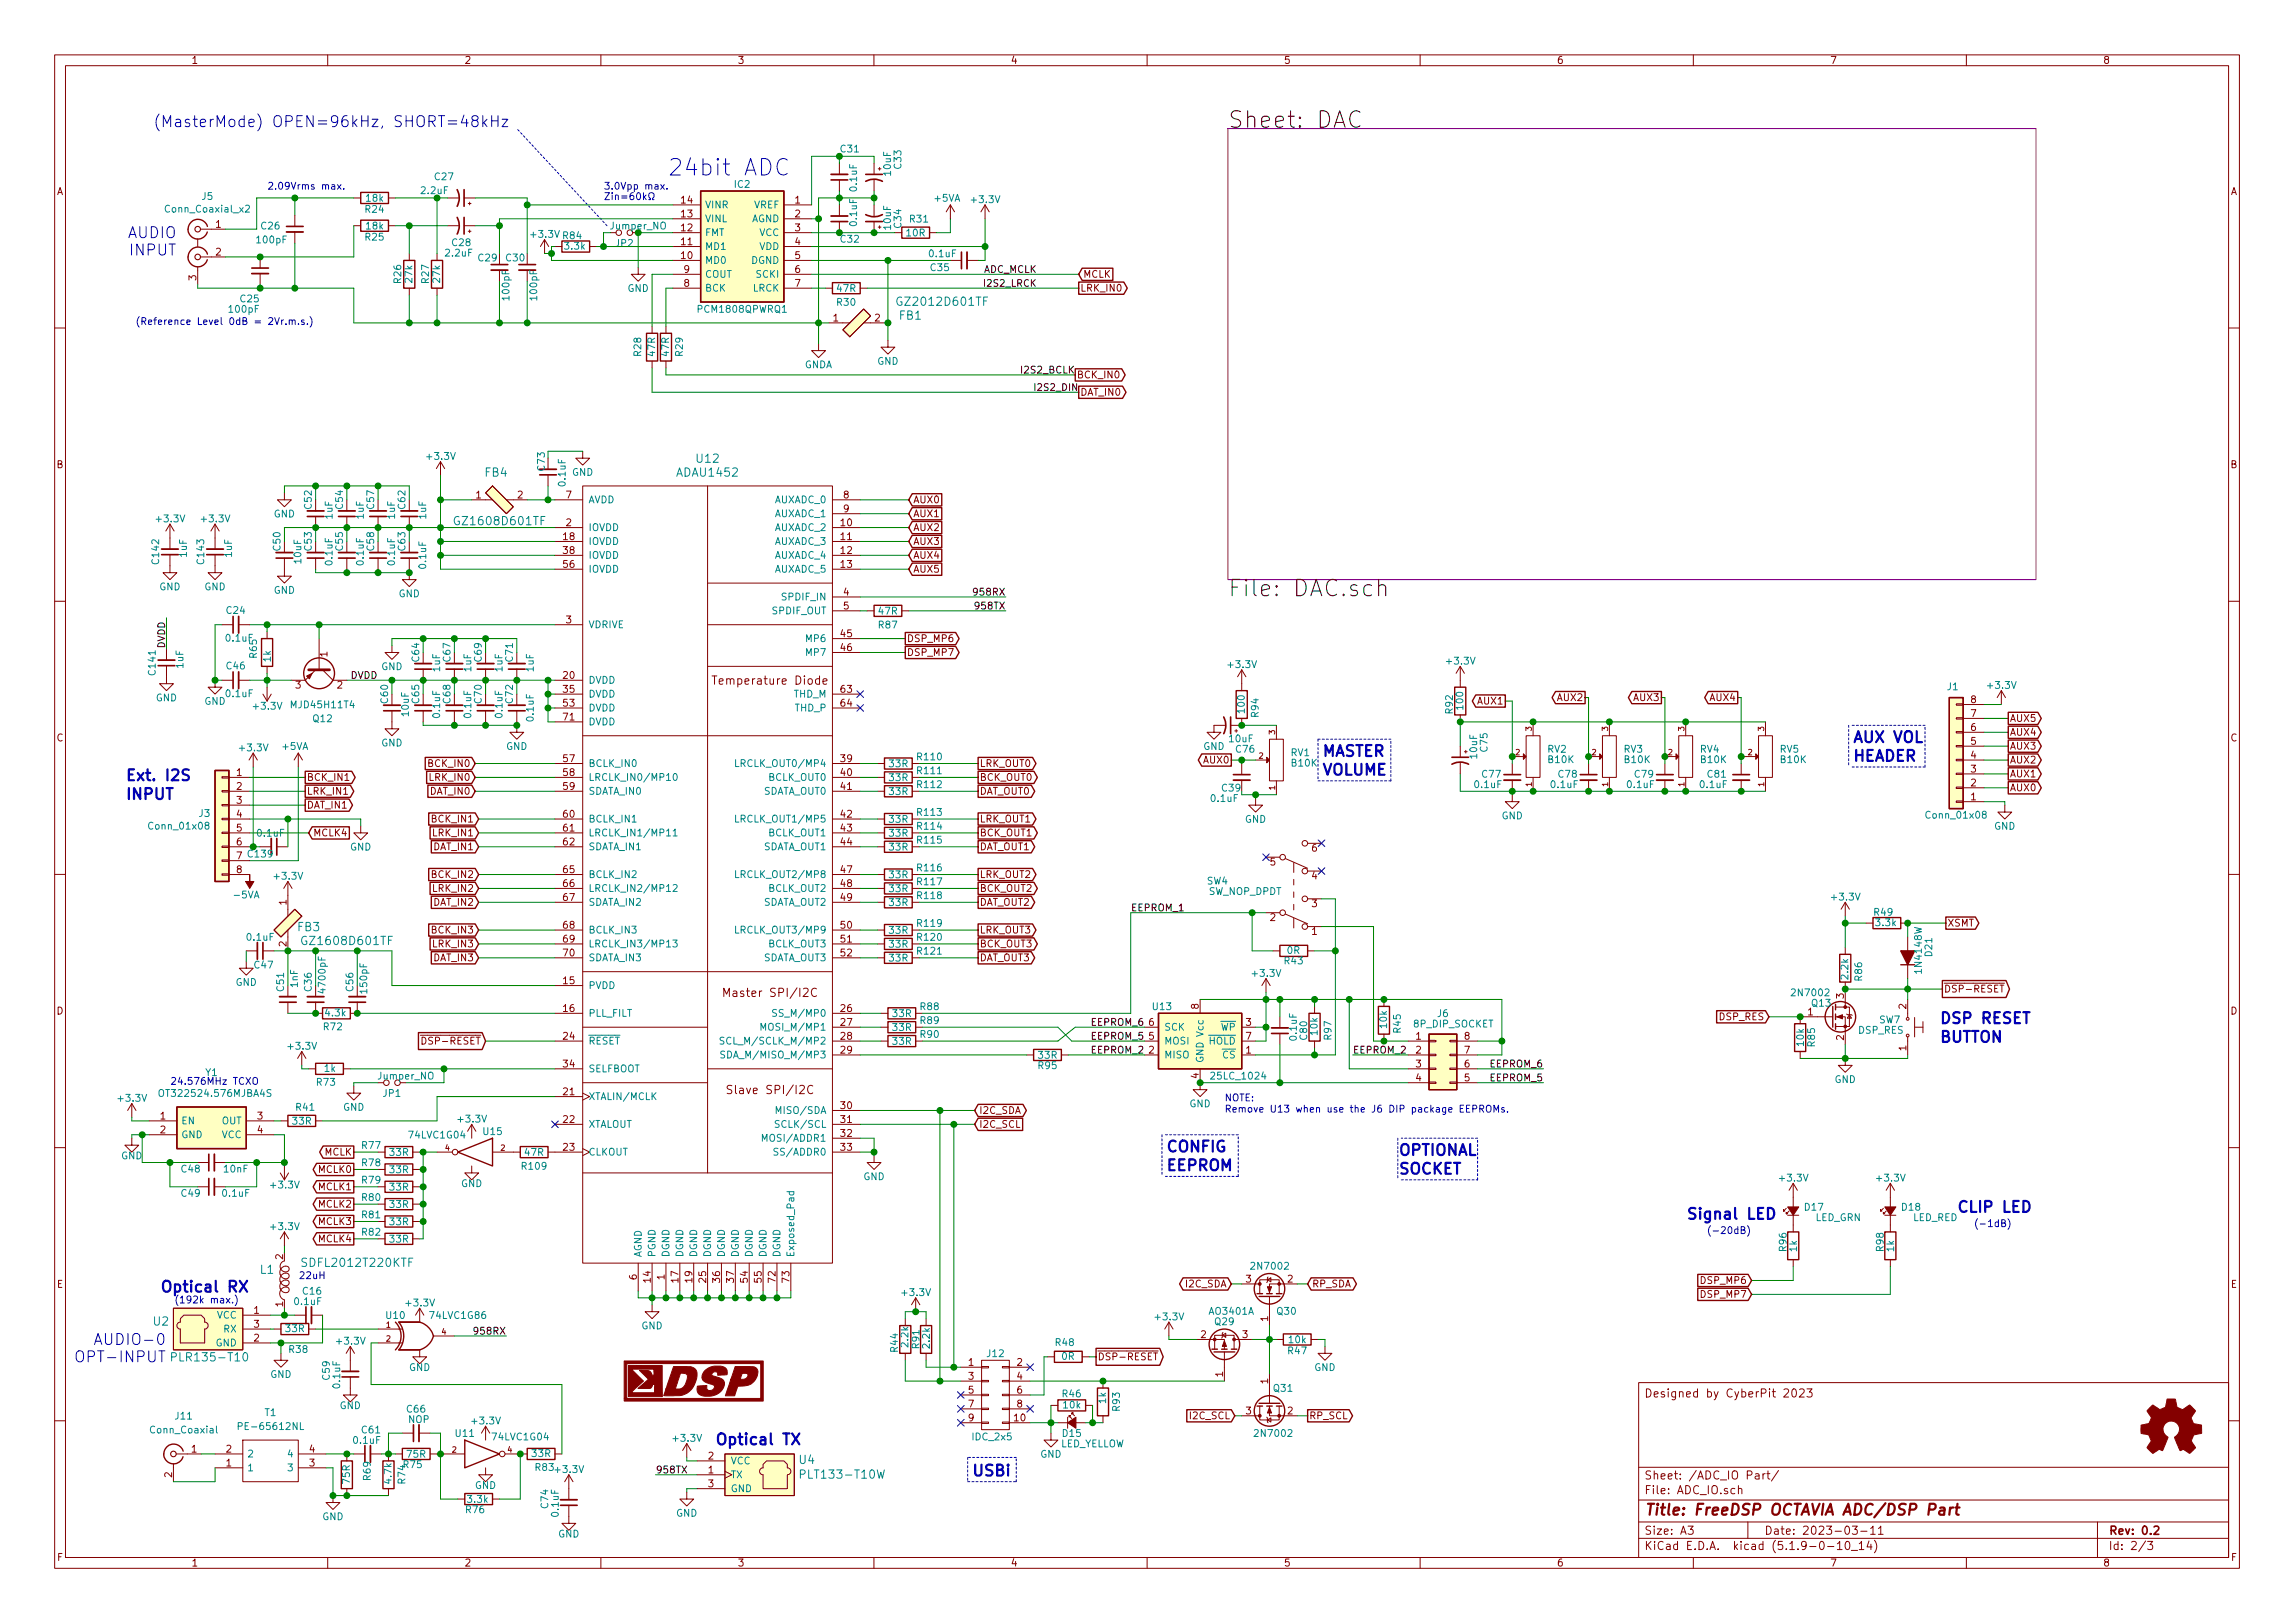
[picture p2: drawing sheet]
<svg xmlns="http://www.w3.org/2000/svg" width="420mm" height="297mm" viewBox="0 0 420 297" stroke-linecap="round" stroke-linejoin="round" font-family="sans-serif">
<defs><g id="words">
<g font-size="4.2">
<text x="224.8" y="23.4">Sheet: DAC</text>
<text x="224.8" y="109.2">File: DAC.sch</text>
</g>
<text font-size="4.2" fill="#0000c2" x="124.8" y="32.2">24bit ADC</text>
<g font-size="2.8" fill="#0000c2">
<text x="35.7" y="23.3">(MasterMode) OPEN=96kHz, SHORT=48kHz</text>
<text x="23.4" y="43.6">AUDIO</text>
<text x="24" y="46.8">INPUT</text>
<text x="339.1" y="135.9">AUX VOL</text>
<text x="22.9" y="142.9">Ext. I2S</text>
<text x="241.9" y="138.5">MASTER</text>
<text x="241.9" y="141.9">VOLUME</text>
<text x="339.1" y="139.4">HEADER</text>
<text x="22.9" y="146.3">INPUT</text>
<text x="355" y="187.4">DSP RESET</text>
<text x="355" y="190.8">BUTTON</text>
<text x="213.4" y="210.9">CONFIG</text>
<text x="213.4" y="214.3">EEPROM</text>
<text x="255.9" y="211.5">OPTIONAL</text>
<text x="255.9" y="214.9">SOCKET</text>
<text x="358.1" y="221.9">CLIP LED</text>
<text x="308.6" y="223.2">Signal LED</text>
<text x="29.2" y="236.5">Optical RX</text>
<text x="15.4" y="249.3">OPT-INPUT</text>
<text x="19" y="246.2">AUDIO-0</text>
<text x="130.8" y="264.5">Optical TX</text>
<text x="177.8" y="270.2">USBi</text>
</g>
<text font-size="2.8" fill="#840000" x="301" y="277.3">Title: FreeDSP OCTAVIA ADC/DSP Part</text>
<g font-size="2.1" fill="#008484">
<text x="164.7" y="58.5">FB1</text>
<text x="165.1" y="56">GZ2012D601TF</text>
<text x="88.8" y="87.2">FB4</text>
<text x="124.1" y="87.2">ADAU1452</text>
<text x="127.6" y="84.7">U12</text>
<text x="83.8" y="96.1">GZ1608D601TF</text>
<text x="54.5" y="170.4">FB3</text>
<text x="55.8" y="173">GZ1608D601TF</text>
<text x="47.7" y="233.1">L1</text>
<text x="55.8" y="231.9">SDFL2012T220KTF</text>
<text x="28.1" y="242.6">U2</text>
<text x="32.3" y="249.2">PLR135-T10</text>
<text x="146.4" y="267.9">U4</text>
<text x="147.2" y="270.6">PLT133-T10W</text>
</g>
<g font-size="2.1" fill="#840000">
<text x="131.3" y="125.3">Temperature Diode</text>
<text x="133.6" y="182.5">Master SPI/I2C</text>
<text x="134.2" y="200.2">Slave SPI/I2C</text>
<text x="301" y="255.8">Designed by CyberPit 2023</text>
<text x="301" y="273.5">File: ADC_IO.sch</text>
<text x="301" y="270.8">Sheet: /ADC_IO Part/</text>
<text x="301" y="280.9">Size: A3</text>
<text x="323" y="280.9">Date: 2023-03-11</text>
<text x="386" y="280.9">Rev: 0.2</text>
<text x="301" y="283.7">KiCad E.D.A. kicad (5.1.9-0-10_14)</text>
<text x="386" y="283.7">Id: 2/3</text>
</g>
<g font-size="1.8" fill="#840000">
<text x="35" y="11.7">1</text>
<text x="85" y="11.7">2</text>
<text x="135" y="11.7">3</text>
<text x="185" y="11.7">4</text>
<text x="235" y="11.7">5</text>
<text x="285" y="11.7">6</text>
<text x="335" y="11.7">7</text>
<text x="385" y="11.7">8</text>
<text x="10.4" y="35.7">A</text>
<text x="408.4" y="35.7">A</text>
<text x="39.5" y="41.7">1</text>
<text x="124.8" y="39.8">13</text>
<text x="124.8" y="37.2">14</text>
<text x="145.6" y="37.2">1</text>
<text x="145.6" y="39.8">2</text>
<text x="39.5" y="46.8">2</text>
<text x="124.8" y="47.4">10</text>
<text x="124.8" y="44.9">11</text>
<text x="124.8" y="42.3">12</text>
<text x="145.6" y="42.3">3</text>
<text x="145.6" y="44.9">4</text>
<text x="145.6" y="47.4">5</text>
<text x="35.9" y="51.3" transform="rotate(-90 35.9 51.3)">3</text>
<text x="125.2" y="52.5">8</text>
<text x="125.2" y="49.9">9</text>
<text x="145.6" y="49.9">6</text>
<text x="145.6" y="52.5">7</text>
<text x="197.7" y="53.4">LRK_IN0</text>
<text x="198.3" y="50.8">MCLK</text>
<text x="152.6" y="58.8">1</text>
<text x="160.2" y="58.8">2</text>
<text x="197.1" y="69.3">BCK_IN0</text>
<text x="197.7" y="72.4">DAT_IN0</text>
<text x="10.4" y="85.7">B</text>
<text x="408.4" y="85.7">B</text>
<text x="87.1" y="91.2">1</text>
<text x="94.8" y="91.2">2</text>
<text x="103.7" y="91.2">7</text>
<text x="154.5" y="91.2">8</text>
<text x="154.5" y="93.8">9</text>
<text x="167.2" y="92.1">AUX0</text>
<text x="167.2" y="94.7">AUX1</text>
<text x="103.2" y="98.8">18</text>
<text x="103.2" y="101.4">38</text>
<text x="103.7" y="96.3">2</text>
<text x="154" y="96.3">10</text>
<text x="154" y="98.8">11</text>
<text x="154" y="101.4">12</text>
<text x="167.2" y="97.2">AUX2</text>
<text x="167.2" y="99.7">AUX3</text>
<text x="103.2" y="103.9">56</text>
<text x="154" y="103.9">13</text>
<text x="167.2" y="104.8">AUX5</text>
<text x="167.2" y="102.3">AUX4</text>
<text x="154.5" y="109">4</text>
<text x="154.5" y="111.5">5</text>
<text x="103.7" y="114.1">3</text>
<text x="154" y="116.6">45</text>
<text x="154" y="119.2">46</text>
<text x="166" y="117.5">DSP_MP6</text>
<text x="59.9" y="120.2" transform="rotate(-90 59.9 120.2)">1</text>
<text x="103.2" y="124.2">20</text>
<text x="166" y="120.1">DSP_MP7</text>
<text x="54.1" y="126">3</text>
<text x="61.7" y="126">2</text>
<text x="103.2" y="131.9">71</text>
<text x="103.2" y="129.3">53</text>
<text x="103.2" y="126.8">35</text>
<text x="154" y="126.8">63</text>
<text x="154" y="129.3">64</text>
<text x="270.6" y="128.9">AUX1</text>
<text x="285.2" y="128.3">AUX2</text>
<text x="299.2" y="128.3">AUX3</text>
<text x="313.2" y="128.3">AUX4</text>
<text x="360.8" y="131.2">7</text>
<text x="360.8" y="128.7">8</text>
<text x="10.4" y="135.7">C</text>
<text x="360.8" y="136.3">5</text>
<text x="360.8" y="133.8">6</text>
<text x="367.9" y="132.1">AUX5</text>
<text x="367.9" y="134.7">AUX4</text>
<text x="367.9" y="137.2">AUX3</text>
<text x="408.4" y="135.7">C</text>
<text x="43.3" y="142">1</text>
<text x="56.1" y="142.9">BCK_IN1</text>
<text x="78.6" y="140.4">BCK_IN0</text>
<text x="78.8" y="142.9">LRK_IN0</text>
<text x="103.2" y="139.5">57</text>
<text x="103.2" y="142">58</text>
<text x="154" y="142">40</text>
<text x="154" y="139.5">39</text>
<text x="179.3" y="140.4">LRK_OUT0</text>
<text x="179.3" y="142.9">BCK_OUT0</text>
<text x="220.4" y="139.7">AUX0</text>
<text x="360.8" y="143.9">2</text>
<text x="360.8" y="141.4">3</text>
<text x="360.8" y="138.8">4</text>
<text x="367.9" y="139.7">AUX2</text>
<text x="367.9" y="142.3">AUX1</text>
<text x="43.3" y="144.6">2</text>
<text x="43.3" y="147.1">3</text>
<text x="43.3" y="149.6">4</text>
<text x="56.1" y="148">DAT_IN1</text>
<text x="56.1" y="145.5">LRK_IN1</text>
<text x="78.8" y="145.5">DAT_IN0</text>
<text x="103.2" y="149.6">60</text>
<text x="103.2" y="144.6">59</text>
<text x="154" y="144.6">41</text>
<text x="154" y="149.6">42</text>
<text x="179.3" y="145.5">DAT_OUT0</text>
<text x="360.8" y="146.5">1</text>
<text x="367.9" y="144.8">AUX0</text>
<text x="43.3" y="152.2">5</text>
<text x="43.3" y="154.7">6</text>
<text x="57.3" y="153.1">MCLK4</text>
<text x="79.3" y="150.5">BCK_IN1</text>
<text x="79.5" y="153.1">LRK_IN1</text>
<text x="79.5" y="155.6">DAT_IN1</text>
<text x="103.2" y="152.2">61</text>
<text x="103.2" y="154.7">62</text>
<text x="154" y="152.2">43</text>
<text x="154" y="154.7">44</text>
<text x="179.3" y="150.5">LRK_OUT1</text>
<text x="179.3" y="153.1">BCK_OUT1</text>
<text x="179.3" y="155.6">DAT_OUT1</text>
<text x="240.2" y="155.9">6</text>
<text x="43.3" y="157.3">7 C139</text>
<text x="43.3" y="159.8">8</text>
<text x="79.3" y="160.7">BCK_IN2</text>
<text x="103.2" y="159.8">65</text>
<text x="154" y="159.8">47</text>
<text x="179.3" y="160.7">LRK_OUT2</text>
<text x="232.6" y="158.4">5</text>
<text x="240.2" y="160.9">4</text>
<text x="52.5" y="165.6" transform="rotate(-90 52.5 165.6)">1</text>
<text x="79.5" y="163.2">LRK_IN2</text>
<text x="79.5" y="165.8">DAT_IN2</text>
<text x="103.2" y="162.3">66</text>
<text x="103.2" y="164.9">67</text>
<text x="154" y="162.3">48</text>
<text x="154" y="164.9">49</text>
<text x="179.3" y="163.2">BCK_OUT2</text>
<text x="179.3" y="165.8">DAT_OUT2</text>
<text x="240.2" y="166">3</text>
<text x="52.5" y="173.2" transform="rotate(-90 52.5 173.2)">2</text>
<text x="79.3" y="170.9">BCK_IN3</text>
<text x="79.5" y="173.4">LRK_IN3</text>
<text x="103.2" y="170">68</text>
<text x="103.2" y="172.5">69</text>
<text x="154" y="170">50</text>
<text x="154" y="172.5">51</text>
<text x="179.3" y="170.9">LRK_OUT3</text>
<text x="179.3" y="173.4">BCK_OUT3</text>
<text x="232.6" y="168.6">2</text>
<text x="240.2" y="171.1">1</text>
<text x="356.5" y="169.6">XSMT</text>
<text x="79.5" y="175.9">DAT_IN3</text>
<text x="103.2" y="175">70</text>
<text x="154" y="175">52</text>
<text x="179.3" y="175.9">DAT_OUT3</text>
<text x="10.4" y="185.7">D</text>
<text x="103.2" y="180.1">15</text>
<text x="103.2" y="185.2">16</text>
<text x="154" y="185.2">26</text>
<text x="219.5" y="184.7" transform="rotate(-90 219.5 184.7)">8</text>
<text x="331" y="185.8">1</text>
<text x="337.6" y="182.8" transform="rotate(-90 337.6 182.8)">3</text>
<text x="349" y="184.7" transform="rotate(-90 349 184.7)">2</text>
<text x="355.9" y="181.6">DSP-RESET</text>
<text x="408.4" y="185.7">D</text>
<text x="78" y="191.2">DSP-RESET</text>
<text x="103.2" y="190.3">24</text>
<text x="154" y="187.7">27</text>
<text x="154" y="190.3">28</text>
<text x="210.3" y="190.3">5</text>
<text x="210.3" y="187.7">6</text>
<text x="228.1" y="187.7">3</text>
<text x="228.1" y="190.3">7</text>
<text x="259.2" y="190.3">1</text>
<text x="268.1" y="190.3">8</text>
<text x="314.8" y="186.7">DSP_RES</text>
<text x="337.6" y="190.4" transform="rotate(-90 337.6 190.4)">2</text>
<text x="103.2" y="195.4">34</text>
<text x="154" y="192.8">29</text>
<text x="210.3" y="192.8">2</text>
<text x="219.5" y="197.4" transform="rotate(-90 219.5 197.4)">4</text>
<text x="228.1" y="192.8">1</text>
<text x="259.2" y="192.8">2</text>
<text x="259.2" y="195.4">3</text>
<text x="259.2" y="197.9">4</text>
<text x="268.1" y="197.9">5</text>
<text x="268.1" y="195.4">6</text>
<text x="268.1" y="192.8">7</text>
<text x="349" y="192.3" transform="rotate(-90 349 192.3)">1</text>
<text x="103.2" y="200.4">21</text>
<text x="154" y="203">30</text>
<text x="179.2" y="203.9">I2C_SDA</text>
<text x="29.4" y="204.9">1</text>
<text x="29.4" y="207.4">2</text>
<text x="47.1" y="204.9">3</text>
<text x="47.1" y="207.4">4</text>
<text x="103.2" y="205.5">22</text>
<text x="154" y="205.5">31</text>
<text x="154" y="208.1">32</text>
<text x="179.2" y="206.4">I2C_SCL</text>
<text x="58.4" y="214.7">MCLK0</text>
<text x="59.4" y="211.5">MCLK</text>
<text x="103.2" y="210.6">23</text>
<text x="154" y="210.6">33</text>
<text x="58.4" y="217.8">MCLK1</text>
<text x="58.4" y="221">MCLK2</text>
<text x="58.4" y="224.2">MCLK3</text>
<text x="58.4" y="227.4">MCLK4</text>
<text x="51.8" y="230.5" transform="rotate(-90 51.8 230.5)">2</text>
<text x="10.4" y="235.7">E</text>
<text x="51.8" y="239.2" transform="rotate(-90 51.8 239.2)">1</text>
<text x="116.6" y="234.2" transform="rotate(-90 116.6 234.2)">6</text>
<text x="119.1" y="234.7" transform="rotate(-90 119.1 234.7)">14</text>
<text x="121.7" y="234.2" transform="rotate(-90 121.7 234.2)">1</text>
<text x="124.2" y="234.7" transform="rotate(-90 124.2 234.7)">17</text>
<text x="126.7" y="234.7" transform="rotate(-90 126.7 234.7)">19</text>
<text x="129.3" y="234.7" transform="rotate(-90 129.3 234.7)">25</text>
<text x="131.8" y="234.7" transform="rotate(-90 131.8 234.7)">36</text>
<text x="134.4" y="234.7" transform="rotate(-90 134.4 234.7)">37</text>
<text x="136.9" y="234.7" transform="rotate(-90 136.9 234.7)">54</text>
<text x="139.4" y="234.7" transform="rotate(-90 139.4 234.7)">55</text>
<text x="142" y="234.7" transform="rotate(-90 142 234.7)">72</text>
<text x="144.5" y="234.7" transform="rotate(-90 144.5 234.7)">73</text>
<text x="217.2" y="235.6">I2C_SDA</text>
<text x="228.1" y="234.7">3</text>
<text x="235.7" y="234.7">2</text>
<text x="240.2" y="235.6">RP_SDA</text>
<text x="311.6" y="237.5">DSP_MP7</text>
<text x="311.6" y="235">DSP_MP6</text>
<text x="408.4" y="235.7">E</text>
<text x="46.5" y="240.4">1</text>
<text x="46.5" y="245.5">2</text>
<text x="46.5" y="243">3</text>
<text x="219.9" y="244.9">2</text>
<text x="227.5" y="244.9">3</text>
<text x="232.2" y="241.8" transform="rotate(-90 232.2 241.8)">1</text>
<text x="177.3" y="250">1</text>
<text x="186.2" y="250">2</text>
<text x="200.9" y="249">DSP-RESET</text>
<text x="223.9" y="252" transform="rotate(-90 223.9 252)">1</text>
<text x="177.3" y="252.5">3</text>
<text x="177.3" y="255.1">5</text>
<text x="177.3" y="257.6">7</text>
<text x="186.2" y="252.5">4</text>
<text x="186.2" y="255.1">6</text>
<text x="186.2" y="257.6">8</text>
<text x="232.2" y="253.2" transform="rotate(-90 232.2 253.2)">1</text>
<text x="177.3" y="260.1">9</text>
<text x="185.7" y="260.1">10</text>
<text x="218" y="259.8">I2C_SCL</text>
<text x="228.1" y="258.9">3</text>
<text x="235.7" y="258.9">2</text>
<text x="239.6" y="259.8">RP_SCL</text>
<text x="35.1" y="265.8">1</text>
<text x="41.4" y="268.4">1</text>
<text x="41.4" y="265.8">2</text>
<text x="56.7" y="268.4">3</text>
<text x="56.7" y="265.8">4</text>
<text x="129.7" y="269.7">1</text>
<text x="129.7" y="267.1">2</text>
<text x="31.5" y="270.4" transform="rotate(-90 31.5 270.4)">2</text>
<text x="129.7" y="272.2">3</text>
<text x="10.5" y="285.7">F</text>
<text x="35" y="286.7">1</text>
<text x="85" y="286.7">2</text>
<text x="135" y="286.7">3</text>
<text x="185" y="286.7">4</text>
<text x="235" y="286.7">5</text>
<text x="285" y="286.7">6</text>
<text x="335" y="286.7">7</text>
<text x="385" y="286.7">8</text>
<text x="408.5" y="285.7">F</text>
</g>
<g font-size="1.8" fill="#008484">
<text x="153.9" y="27.9">C31</text>
<text x="77.2" y="35.5">2.2uF</text>
<text x="79.7" y="33">C27</text>
<text x="134.5" y="34.4">IC2</text>
<text x="156.9" y="34.9" transform="rotate(-90 156.9 34.9)">0.1uF</text>
<text x="163.1" y="32.1" transform="rotate(-90 163.1 32.1)">10uF</text>
<text x="165" y="30.8" transform="rotate(-90 165 30.8)">C33</text>
<text x="30.6" y="38.9">Conn_Coaxial_x2</text>
<text x="37" y="36.6">J5</text>
<text x="47.9" y="42">C26</text>
<text x="66.9" y="38.9">R24</text>
<text x="67.1" y="36.9">18k</text>
<text x="67.1" y="42">18k</text>
<text x="111.8" y="42">Jumper_NO</text>
<text x="129" y="40.7">VINL</text>
<text x="129" y="38.1">VINR</text>
<text x="137.5" y="40.7">AGND</text>
<text x="138" y="38.1">VREF</text>
<text x="156.9" y="41.2" transform="rotate(-90 156.9 41.2)">0.1uF</text>
<text x="163.1" y="41.9" transform="rotate(-90 163.1 41.9)">10uF</text>
<text x="165" y="41.7" transform="rotate(-90 165 41.7)">C34</text>
<text x="166.6" y="40.7">R31</text>
<text x="171.1" y="36.9">+5VA</text>
<text x="178" y="37.2">+3.3V</text>
<text x="47.1" y="44.5">100pF</text>
<text x="66.9" y="44">R25</text>
<text x="81.7" y="47">2.2uF</text>
<text x="82.8" y="45">C28</text>
<text x="87.6" y="47.8">C29</text>
<text x="92.7" y="47.8">C30</text>
<text x="97.4" y="43.5">+3.3V R84</text>
<text x="103.5" y="45.7">3.3k</text>
<text x="112.7" y="45.2">JP2</text>
<text x="129" y="45.8">MD1</text>
<text x="129" y="43.2">FMT</text>
<text x="139" y="43.2">VCC</text>
<text x="139" y="45.8">VDD</text>
<text x="153.9" y="44.4">C32</text>
<text x="166" y="43.3">10R</text>
<text x="170.2" y="47.1">0.1uF</text>
<text x="73.5" y="51.8" transform="rotate(-90 73.5 51.8)">R26</text>
<text x="75.5" y="51.7" transform="rotate(-90 75.5 51.7)">27k</text>
<text x="78.5" y="51.8" transform="rotate(-90 78.5 51.8)">R27</text>
<text x="80.6" y="51.7" transform="rotate(-90 80.6 51.7)">27k</text>
<text x="114.9" y="53.4">GND</text>
<text x="129" y="48.3">MD0</text>
<text x="129" y="53.4">BCK</text>
<text x="129" y="50.8">COUT</text>
<text x="137.5" y="48.3">DGND</text>
<text x="137.8" y="53.4">LRCK</text>
<text x="138.5" y="50.8">SCKI</text>
<text x="153.3" y="53.4">47R</text>
<text x="170.4" y="49.6">C35</text>
<text x="42.1" y="57.2">100pF</text>
<text x="44.1" y="55.3">C25</text>
<text x="93.3" y="54.8" transform="rotate(-90 93.3 54.8)">100pF</text>
<text x="98.3" y="54.8" transform="rotate(-90 98.3 54.8)">100pF</text>
<text x="128" y="57.2">PCM1808QPWRQ1</text>
<text x="153.3" y="56">R30</text>
<text x="117.4" y="65.1" transform="rotate(-90 117.4 65.1)">R28</text>
<text x="119.9" y="65.1" transform="rotate(-90 119.9 65.1)">47R</text>
<text x="122.5" y="65.1" transform="rotate(-90 122.5 65.1)">47R</text>
<text x="125" y="65.1" transform="rotate(-90 125 65.1)">R29</text>
<text x="147.3" y="67.4">GNDA</text>
<text x="160.6" y="66.8">GND</text>
<text x="78.3" y="84.2">+3.3V</text>
<text x="103.6" y="88.9" transform="rotate(-90 103.6 88.9)">0.1uF</text>
<text x="104.7" y="87.1">GND</text>
<text x="28.8" y="95.6">+3.3V</text>
<text x="37" y="95.6">+3.3V</text>
<text x="50.1" y="94.7">GND</text>
<text x="57.1" y="93.1" transform="rotate(-90 57.1 93.1)">C52</text>
<text x="60.9" y="95" transform="rotate(-90 60.9 95)">1uF</text>
<text x="62.8" y="93.1" transform="rotate(-90 62.8 93.1)">C54</text>
<text x="66.6" y="95" transform="rotate(-90 66.6 95)">1uF</text>
<text x="68.5" y="93.1" transform="rotate(-90 68.5 93.1)">C57</text>
<text x="72.3" y="95" transform="rotate(-90 72.3 95)">1uF</text>
<text x="74.2" y="93.1" transform="rotate(-90 74.2 93.1)">C62</text>
<text x="78" y="95" transform="rotate(-90 78 95)">1uF</text>
<text x="107.7" y="92.1">AVDD</text>
<text x="141.9" y="92.1">AUXADC_0</text>
<text x="141.9" y="94.7">AUXADC_1</text>
<text x="34.2" y="101.9" transform="rotate(-90 34.2 101.9)">1uF</text>
<text x="42.5" y="101.9" transform="rotate(-90 42.5 101.9)">1uF</text>
<text x="51.4" y="100.7" transform="rotate(-90 51.4 100.7)">C50</text>
<text x="57.1" y="100.7" transform="rotate(-90 57.1 100.7)">C53</text>
<text x="62.8" y="100.7" transform="rotate(-90 62.8 100.7)">C55</text>
<text x="68.5" y="100.7" transform="rotate(-90 68.5 100.7)">C58</text>
<text x="74.2" y="100.7" transform="rotate(-90 74.2 100.7)">C63</text>
<text x="107.7" y="97.2">IOVDD</text>
<text x="107.7" y="99.7">IOVDD</text>
<text x="141.9" y="97.2">AUXADC_2</text>
<text x="141.9" y="99.7">AUXADC_3</text>
<text x="29.1" y="103.1" transform="rotate(-90 29.1 103.1)">C142</text>
<text x="37.4" y="103.1" transform="rotate(-90 37.4 103.1)">C143</text>
<text x="55.2" y="103.1" transform="rotate(-90 55.2 103.1)">10uF</text>
<text x="60.9" y="103.3" transform="rotate(-90 60.9 103.3)">0.1uF</text>
<text x="66.6" y="103.3" transform="rotate(-90 66.6 103.3)">0.1uF</text>
<text x="72.3" y="103.3" transform="rotate(-90 72.3 103.3)">0.1uF</text>
<text x="78" y="103.9" transform="rotate(-90 78 103.9)">0.1uF</text>
<text x="107.7" y="104.8">IOVDD</text>
<text x="107.7" y="102.3">IOVDD</text>
<text x="141.9" y="102.3">AUXADC_4</text>
<text x="141.9" y="104.8">AUXADC_5</text>
<text x="29.2" y="108">GND</text>
<text x="37.4" y="108">GND</text>
<text x="41.5" y="112.4">C24</text>
<text x="50.1" y="108.7">GND</text>
<text x="73" y="109.3">GND</text>
<text x="141.5" y="112.4">SPDIF_OUT</text>
<text x="143.4" y="109.9">SPDIF_IN</text>
<text x="160.9" y="112.5">47R</text>
<text x="41.5" y="117.4">0.1uF</text>
<text x="107.7" y="115">VDRIVE</text>
<text x="147.8" y="117.5">MP6</text>
<text x="160.9" y="115">R87</text>
<text x="28.5" y="123.4" transform="rotate(-90 28.5 123.4)">C141</text>
<text x="33.6" y="122.3" transform="rotate(-90 33.6 122.3)">1uF</text>
<text x="41.5" y="122.5">C46</text>
<text x="47" y="120.4" transform="rotate(-90 47 120.4)">R65</text>
<text x="49.6" y="121.1" transform="rotate(-90 49.6 121.1)">1k</text>
<text x="69.8" y="122.6">GND</text>
<text x="76.8" y="121" transform="rotate(-90 76.8 121)">C64</text>
<text x="80.6" y="122.9" transform="rotate(-90 80.6 122.9)">1uF</text>
<text x="82.5" y="121" transform="rotate(-90 82.5 121)">C67</text>
<text x="86.3" y="122.9" transform="rotate(-90 86.3 122.9)">1uF</text>
<text x="88.2" y="121" transform="rotate(-90 88.2 121)">C69</text>
<text x="92" y="122.9" transform="rotate(-90 92 122.9)">1uF</text>
<text x="93.9" y="121" transform="rotate(-90 93.9 121)">C71</text>
<text x="97.7" y="122.9" transform="rotate(-90 97.7 122.9)">1uF</text>
<text x="107.7" y="125.1">DVDD</text>
<text x="147.8" y="120.1">MP7</text>
<text x="225" y="122.3">+3.3V</text>
<text x="265" y="121.6">+3.3V</text>
<text x="28.5" y="128.4">GND</text>
<text x="37.4" y="129">GND</text>
<text x="41.5" y="127.6">0.1uF</text>
<text x="46.6" y="129.9">+3.3V</text>
<text x="53.6" y="129.6">MJD45H11T4</text>
<text x="71" y="128.7" transform="rotate(-90 71 128.7)">C60</text>
<text x="74.9" y="131" transform="rotate(-90 74.9 131)">10uF</text>
<text x="76.8" y="128.7" transform="rotate(-90 76.8 128.7)">C65</text>
<text x="80.6" y="131.3" transform="rotate(-90 80.6 131.3)">0.1uF</text>
<text x="82.5" y="128.7" transform="rotate(-90 82.5 128.7)">C68</text>
<text x="86.3" y="131.3" transform="rotate(-90 86.3 131.3)">0.1uF</text>
<text x="88.2" y="128.7" transform="rotate(-90 88.2 128.7)">C70</text>
<text x="92" y="131.3" transform="rotate(-90 92 131.3)">0.1uF</text>
<text x="93.9" y="128.7" transform="rotate(-90 93.9 128.7)">C72</text>
<text x="97.7" y="131.9" transform="rotate(-90 97.7 131.9)">0.1uF</text>
<text x="107.7" y="130.2">DVDD</text>
<text x="107.7" y="127.7">DVDD</text>
<text x="145.3" y="127.7">THD_M</text>
<text x="145.6" y="130.2">THD_P</text>
<text x="227.9" y="130.4" transform="rotate(-90 227.9 130.4)">100</text>
<text x="230.4" y="131.2" transform="rotate(-90 230.4 131.2)">R94</text>
<text x="266" y="130.6" transform="rotate(-90 266 130.6)">R92</text>
<text x="267.9" y="129.8" transform="rotate(-90 267.9 129.8)">100</text>
<text x="356.5" y="126.3">J1</text>
<text x="364.1" y="126.1">+3.3V</text>
<text x="44" y="137.5">+3.3V</text>
<text x="51.7" y="137.2">+5VA</text>
<text x="57.4" y="132.2">Q12</text>
<text x="69.8" y="136.6">GND</text>
<text x="92.7" y="137.2">GND</text>
<text x="107.7" y="132.8">DVDD</text>
<text x="220.3" y="137.2">GND</text>
<text x="225.1" y="135.9">10uF</text>
<text x="226.3" y="137.8">C76</text>
<text x="272.3" y="137.5" transform="rotate(-90 272.3 137.5)">C75</text>
<text x="283.4" y="137.8">RV2</text>
<text x="297.3" y="137.8">RV3</text>
<text x="311.3" y="137.8">RV4</text>
<text x="325.9" y="137.8">RV5</text>
<text x="107.7" y="140.4">BCLK_IN0</text>
<text x="107.7" y="142.9">LRCLK_IN0/MP10</text>
<text x="135.6" y="140.4">LRCLK_OUT0/MP4</text>
<text x="140.8" y="142.9">BCLK_OUT0</text>
<text x="162.8" y="140.4">33R</text>
<text x="162.8" y="143">33R</text>
<text x="168" y="139.2">R110</text>
<text x="168" y="141.7">R111</text>
<text x="236.4" y="138.4">RV1</text>
<text x="236.5" y="140.3">B10K</text>
<text x="270.4" y="138.7" transform="rotate(-90 270.4 138.7)">10uF</text>
<text x="271.4" y="142.3">C77</text>
<text x="283.5" y="139.7">B10K</text>
<text x="285.4" y="142.3">C78</text>
<text x="297.5" y="139.7">B10K</text>
<text x="299.3" y="142.3">C79</text>
<text x="311.4" y="139.7">B10K</text>
<text x="312.7" y="142.3">C81</text>
<text x="326" y="139.7">B10K</text>
<text x="36.5" y="149.5">J3</text>
<text x="107.7" y="145.5">SDATA_IN0</text>
<text x="139.6" y="145.5">SDATA_OUT0</text>
<text x="162.8" y="145.5">33R</text>
<text x="168" y="149.3">R113</text>
<text x="168" y="144.2">R112</text>
<text x="221.8" y="146.8">0.1uF</text>
<text x="270.1" y="144.2">0.1uF</text>
<text x="274.9" y="149.9">GND</text>
<text x="284" y="144.2">0.1uF</text>
<text x="298" y="144.2">0.1uF</text>
<text x="311.4" y="144.2">0.1uF</text>
<text x="352.9" y="149.8">Conn_01x08</text>
<text x="27.5" y="151.8">Conn_01x08</text>
<text x="47.2" y="153.1">0.1uF</text>
<text x="64.1" y="155.7">GND</text>
<text x="107.7" y="150.5">BCLK_IN1</text>
<text x="107.7" y="153.1">LRCLK_IN1/MP11</text>
<text x="107.7" y="155.6">SDATA_IN1</text>
<text x="135.6" y="150.5">LRCLK_OUT1/MP5</text>
<text x="139.6" y="155.6">SDATA_OUT1</text>
<text x="140.8" y="153.1">BCLK_OUT1</text>
<text x="162.8" y="150.6">33R</text>
<text x="162.8" y="153.1">33R</text>
<text x="162.8" y="155.7">33R</text>
<text x="168" y="151.9">R114</text>
<text x="168" y="154.4">R115</text>
<text x="227.9" y="150.6">GND</text>
<text x="365.1" y="151.9">GND</text>
<text x="50.4" y="161">+3.3V</text>
<text x="107.7" y="160.7">BCLK_IN2</text>
<text x="135.6" y="160.7">LRCLK_OUT2/MP8</text>
<text x="162.8" y="160.7">33R</text>
<text x="168" y="159.5">R116</text>
<text x="221" y="161.9">SW4</text>
<text x="43.1" y="164.4">-5VA</text>
<text x="107.7" y="163.2">LRCLK_IN2/MP12</text>
<text x="107.7" y="165.8">SDATA_IN2</text>
<text x="139.6" y="165.8">SDATA_OUT2</text>
<text x="140.8" y="163.2">BCLK_OUT2</text>
<text x="162.8" y="163.3">33R</text>
<text x="162.8" y="165.8">33R</text>
<text x="168" y="162">R117</text>
<text x="168" y="164.6">R118</text>
<text x="221.2" y="163.8">SW_NOP_DPDT</text>
<text x="335.5" y="164.8">+3.3V</text>
<text x="343.2" y="167.6">R49</text>
<text x="45.3" y="172.2">0.1uF</text>
<text x="107.7" y="170.9">BCLK_IN3</text>
<text x="107.7" y="173.4">LRCLK_IN3/MP13</text>
<text x="135.6" y="170.9">LRCLK_OUT3/MP9</text>
<text x="140.8" y="173.4">BCLK_OUT3</text>
<text x="162.8" y="170.9">33R</text>
<text x="162.8" y="173.4">33R</text>
<text x="168" y="169.6">R119</text>
<text x="168" y="172.2">R120</text>
<text x="343.5" y="169.5">3.3k</text>
<text x="46.6" y="177.3">C47</text>
<text x="107.7" y="175.9">SDATA_IN3</text>
<text x="139.6" y="175.9">SDATA_OUT3</text>
<text x="162.8" y="176">33R</text>
<text x="168" y="174.7">R121</text>
<text x="229.4" y="178.8">+3.3V</text>
<text x="235.2" y="176.5">R43</text>
<text x="235.7" y="174.6">0R</text>
<text x="338.4" y="179.1" transform="rotate(-90 338.4 179.1)">2.2k</text>
<text x="340.9" y="179.5" transform="rotate(-90 340.9 179.5)">R86</text>
<text x="351.8" y="177.9" transform="rotate(-90 351.8 177.9)">1N4148W</text>
<text x="353.7" y="175" transform="rotate(-90 353.7 175)">D21</text>
<text x="43.1" y="180.4">GND</text>
<text x="52" y="181.4" transform="rotate(-90 52 181.4)">C51</text>
<text x="54.5" y="180.7" transform="rotate(-90 54.5 180.7)">1nF</text>
<text x="57.1" y="181.4" transform="rotate(-90 57.1 181.4)">C36</text>
<text x="59.6" y="181.5" transform="rotate(-90 59.6 181.5)">4700pF</text>
<text x="64.7" y="181.4" transform="rotate(-90 64.7 181.4)">C56</text>
<text x="67.2" y="181.6" transform="rotate(-90 67.2 181.6)">150pF</text>
<text x="107.7" y="181">PVDD</text>
<text x="168.6" y="184.9">R88</text>
<text x="211.1" y="184.9">U13</text>
<text x="328.3" y="182.3">2N7002</text>
<text x="331.7" y="184.2">Q13</text>
<text x="59.3" y="188.6">R72</text>
<text x="59.7" y="186">4.3k</text>
<text x="107.7" y="191.2">RESET</text>
<text x="107.7" y="186.1">PLL_FILT</text>
<text x="133.5" y="191.2">SCL_M/SCLK_M/MP2</text>
<text x="140.3" y="188.6">MOSI_M/MP1</text>
<text x="142.4" y="186.1">SS_M/MP0</text>
<text x="163.5" y="186.1">33R</text>
<text x="163.5" y="188.7">33R</text>
<text x="163.5" y="191.2">33R</text>
<text x="168.6" y="187.4">R89</text>
<text x="168.6" y="190">R90</text>
<text x="213.1" y="191.2">MOSI</text>
<text x="213.1" y="188.6">SCK</text>
<text x="221.3" y="191.2">HOLD</text>
<text x="223.5" y="188.6">WP</text>
<text x="237.4" y="190.3" transform="rotate(-90 237.4 190.3)">0.1uF</text>
<text x="239.3" y="190.3" transform="rotate(-90 239.3 190.3)">C80</text>
<text x="241.2" y="189.4" transform="rotate(-90 241.2 189.4)">10k</text>
<text x="243.8" y="190.3" transform="rotate(-90 243.8 190.3)">R97</text>
<text x="253.9" y="188.1" transform="rotate(-90 253.9 188.1)">10k</text>
<text x="256.5" y="189" transform="rotate(-90 256.5 189)">R45</text>
<text x="258.9" y="188">8P_DIP_SOCKET</text>
<text x="263.2" y="186.1">J6</text>
<text x="330.3" y="191.4" transform="rotate(-90 330.3 191.4)">10k</text>
<text x="332.3" y="191.5" transform="rotate(-90 332.3 191.5)">R85</text>
<text x="340.2" y="189.2">DSP_RES</text>
<text x="344.1" y="187.3">SW7</text>
<text x="37.7" y="196.9">Y1</text>
<text x="52.9" y="192.1">+3.3V</text>
<text x="59.4" y="196.2">1k</text>
<text x="69.3" y="197.6">Jumper_NO</text>
<text x="107.7" y="196.3">SELFBOOT</text>
<text x="133.6" y="193.7">SDA_M/MISO_M/MP3</text>
<text x="190.1" y="195.7">R95</text>
<text x="190.1" y="193.8">33R</text>
<text x="213.1" y="193.7">MISO</text>
<text x="220.3" y="194.6" transform="rotate(-90 220.3 194.6)">GND Vcc</text>
<text x="222.1" y="197.6">25LC_1024</text>
<text x="223.9" y="193.7">CS</text>
<text x="21.8" y="201.6">+3.3V</text>
<text x="29.9" y="200.7">OT322524.576MJBA4S</text>
<text x="54.3" y="203.3">R41</text>
<text x="58" y="198.7">R73</text>
<text x="62.8" y="203.3">GND</text>
<text x="70.2" y="200.7">JP1</text>
<text x="107.7" y="201.3">XTALIN/MCLK</text>
<text x="142.6" y="203.9">MISO/SDA</text>
<text x="217.8" y="202.7">GND</text>
<text x="335.9" y="198.2">GND</text>
<text x="33.1" y="205.8">EN</text>
<text x="33.1" y="208.3">GND</text>
<text x="40.6" y="205.8">OUT</text>
<text x="40.6" y="208.3">VCC</text>
<text x="53.6" y="205.8">33R</text>
<text x="75.1" y="208.4">74LVC1G04</text>
<text x="84" y="205.4">+3.3V</text>
<text x="88.5" y="207.7">U15</text>
<text x="107.7" y="206.4">XTALOUT</text>
<text x="140.3" y="209">MOSI/ADDR1</text>
<text x="142.5" y="206.4">SCLK/SCL</text>
<text x="22.2" y="212.2">GND</text>
<text x="33.3" y="214.6">C48</text>
<text x="41.1" y="214.6">10nF</text>
<text x="66.3" y="213.4">R78</text>
<text x="66.3" y="210.3">R77</text>
<text x="71.4" y="214.7">33R</text>
<text x="71.4" y="211.5">33R</text>
<text x="95.7" y="214.1">R109</text>
<text x="96.1" y="211.5">47R</text>
<text x="107.7" y="211.5">CLKOUT</text>
<text x="142.4" y="211.5">SS/ADDR0</text>
<text x="158.1" y="216">GND</text>
<text x="33.3" y="219">C49</text>
<text x="40.8" y="219">0.1uF</text>
<text x="49.7" y="217.5">+3.3V</text>
<text x="66.3" y="219.8">R80</text>
<text x="66.3" y="216.6">R79</text>
<text x="71.4" y="221.1">33R</text>
<text x="71.4" y="217.9">33R</text>
<text x="84.4" y="217.3">GND</text>
<text x="326" y="216.2">+3.3V</text>
<text x="330.5" y="221.6">D17</text>
<text x="343.7" y="216.2">+3.3V</text>
<text x="348.2" y="221.6">D18</text>
<text x="49.7" y="225.1">+3.3V</text>
<text x="66.3" y="226.1">R82</text>
<text x="66.3" y="223">R81</text>
<text x="71.4" y="227.4">33R</text>
<text x="71.4" y="224.2">33R</text>
<text x="332.3" y="223.5">LED_GRN</text>
<text x="350.2" y="223.5">LED_RED</text>
<text x="117.5" y="230.2" transform="rotate(-90 117.5 230.2)">AGND</text>
<text x="120" y="230.2" transform="rotate(-90 120 230.2)">PGND</text>
<text x="122.6" y="230.2" transform="rotate(-90 122.6 230.2)">DGND</text>
<text x="125.1" y="230.2" transform="rotate(-90 125.1 230.2)">DGND</text>
<text x="127.6" y="230.2" transform="rotate(-90 127.6 230.2)">DGND</text>
<text x="130.2" y="230.2" transform="rotate(-90 130.2 230.2)">DGND</text>
<text x="132.7" y="230.2" transform="rotate(-90 132.7 230.2)">DGND</text>
<text x="135.3" y="230.2" transform="rotate(-90 135.3 230.2)">DGND</text>
<text x="137.8" y="230.2" transform="rotate(-90 137.8 230.2)">DGND</text>
<text x="140.3" y="230.2" transform="rotate(-90 140.3 230.2)">DGND</text>
<text x="142.9" y="230.2" transform="rotate(-90 142.9 230.2)">DGND</text>
<text x="145.4" y="230.2" transform="rotate(-90 145.4 230.2)">Exposed_Pad</text>
<text x="229.4" y="232.4">2N7002</text>
<text x="327.1" y="229" transform="rotate(-90 327.1 229)">R96</text>
<text x="329" y="229" transform="rotate(-90 329 229)">1k</text>
<text x="344.9" y="229" transform="rotate(-90 344.9 229)">R98</text>
<text x="346.8" y="229" transform="rotate(-90 346.8 229)">1k</text>
<text x="54" y="238.8">0.1uF</text>
<text x="55.5" y="236.9">C16</text>
<text x="74.5" y="239.1">+3.3V</text>
<text x="165.3" y="237.2">+3.3V</text>
<text x="39.7" y="241.3">VCC</text>
<text x="41" y="243.9">RX</text>
<text x="52.3" y="243.8">33R</text>
<text x="70.8" y="241.4">U10</text>
<text x="78.9" y="241.4">74LVC1G86</text>
<text x="117.4" y="243.3">GND</text>
<text x="211.7" y="241.6">+3.3V</text>
<text x="221.5" y="240.6">AO3401A</text>
<text x="222.5" y="242.5">Q29</text>
<text x="233.9" y="240.6">Q30</text>
<text x="236" y="245.8">10k</text>
<text x="39.5" y="246.4">GND</text>
<text x="53" y="247.6">R38</text>
<text x="61.8" y="246.1">+3.3V</text>
<text x="74.9" y="250.9">GND</text>
<text x="164.4" y="247.4" transform="rotate(-90 164.4 247.4)">R44</text>
<text x="166.3" y="246.4" transform="rotate(-90 166.3 246.4)">2.2k</text>
<text x="168.3" y="246.7" transform="rotate(-90 168.3 246.7)">R91</text>
<text x="170.2" y="246.7" transform="rotate(-90 170.2 246.7)">2.2k</text>
<text x="180.8" y="248.4">J12</text>
<text x="193.3" y="246.3">R48</text>
<text x="194.4" y="248.9">0R</text>
<text x="235.9" y="247.9">R47</text>
<text x="240.6" y="250.9">GND</text>
<text x="49.5" y="252.2">GND</text>
<text x="60.4" y="252.5" transform="rotate(-90 60.4 252.5)">C59</text>
<text x="62.2" y="257.9">GND</text>
<text x="62.3" y="254" transform="rotate(-90 62.3 254)">0.1uF</text>
<text x="194.6" y="255.7">R46</text>
<text x="194.7" y="257.8">10k</text>
<text x="202.5" y="256.8" transform="rotate(-90 202.5 256.8)">1k</text>
<text x="233.2" y="254.7">Q31</text>
<text x="27.8" y="262.3">Conn_Coaxial</text>
<text x="32.2" y="259.8">J11</text>
<text x="44.4" y="261.7">PE-65612NL</text>
<text x="48.5" y="259.2">T1</text>
<text x="66.3" y="262.3">C61</text>
<text x="74.5" y="258.5">C66</text>
<text x="74.8" y="260.4">NOP</text>
<text x="83.5" y="263">U11</text>
<text x="86.6" y="260.7">+3.3V</text>
<text x="90.3" y="263.6">74LVC1G04</text>
<text x="123.4" y="263.9">+3.3V</text>
<text x="178.1" y="263.6">IDC_2x5</text>
<text x="194.6" y="263">D15</text>
<text x="205" y="258.2" transform="rotate(-90 205 258.2)">R93</text>
<text x="230" y="263">2N7002</text>
<text x="45.2" y="269.3">1</text>
<text x="45.2" y="266.7">2</text>
<text x="52.9" y="269.3">3</text>
<text x="52.9" y="266.7">4</text>
<text x="64.8" y="264.2">0.1uF</text>
<text x="73.9" y="268.7">R75</text>
<text x="74.5" y="266.8">75R</text>
<text x="97.4" y="266.7">33R</text>
<text x="98.1" y="269.2">R83 +3.3V</text>
<text x="133.7" y="268">VCC</text>
<text x="190.4" y="266.8">GND</text>
<text x="194" y="264.9">LED_YELLOW</text>
<text x="64.1" y="271.5" transform="rotate(-90 64.1 271.5)">75R</text>
<text x="67.9" y="270.9" transform="rotate(-90 67.9 270.9)">R69</text>
<text x="71.7" y="271.4" transform="rotate(-90 71.7 271.4)">4.7k</text>
<text x="74.2" y="271.5" transform="rotate(-90 74.2 271.5)">R74</text>
<text x="85.7" y="275">3.3k</text>
<text x="86.9" y="272.5">GND</text>
<text x="100.4" y="276" transform="rotate(-90 100.4 276)">C74</text>
<text x="133.7" y="270.5">TX</text>
<text x="133.7" y="273.1">GND</text>
<text x="59" y="278.2">GND</text>
<text x="85.3" y="276.9">R76</text>
<text x="102.2" y="281.4">GND</text>
<text x="102.3" y="277.5" transform="rotate(-90 102.3 277.5)">0.1uF</text>
<text x="123.8" y="277.6">GND</text>
</g>
<g font-size="1.8" fill="#0000c2">
<text x="48.9" y="34.7">2.09Vrms max.</text>
<text x="110.5" y="34.7">3.0Vpp max.</text>
<text x="110.5" y="36.6">Zin=60k</text>
<text x="24.8" y="59.5">(Reference Level 0dB = 2Vr.m.s.)</text>
<text x="31.1" y="198.5">24.576MHz TCXO</text>
<text x="224.2" y="201.6">NOTE:</text>
<text x="224.2" y="203.6">Remove U13 when use the J6 DIP package EEPROMs.</text>
<text x="312.4" y="225.8">(-20dB)</text>
<text x="361.3" y="224.6">(-1dB)</text>
<text x="34.2" y="238.5">(192k max.)</text>
<text x="55.4" y="234.1">22uH</text>
</g>
<g font-size="1.8">
<text x="179.9" y="49.9">ADC_MCLK</text>
<text x="187.3" y="68.4">I2S2_BCLK</text>
<text x="178.7" y="109">958RX</text>
<text x="178.9" y="111.5">958TX</text>
<text x="30.2" y="118.7" transform="rotate(-90 30.2 118.7)">DVDD</text>
<text x="64.1" y="124.2">DVDD</text>
<text x="207" y="166.8">EEPROM_1</text>
<text x="199.9" y="190.3">EEPROM_5</text>
<text x="199.9" y="187.7">EEPROM_6</text>
<text x="199.9" y="192.8">EEPROM_2</text>
<text x="247.6" y="192.8">EEPROM_2</text>
<text x="272.9" y="195.4">EEPROM_6</text>
<text x="272.9" y="197.9">EEPROM_5</text>
<text x="87.3" y="244.3">958RX</text>
<text x="120" y="269.7">958TX</text>
</g>
<g font-size="1.8" fill="#008400">
<text x="99.7" y="86.1" transform="rotate(-90 99.7 86.1)">C73</text>
<text x="223.8" y="144.9">C39</text>
</g>
<g font-size="1.7">
<text x="180.5" y="52.5">I2S2_LRCK</text>
<text x="190" y="71.5">I2S2_DIN</text>
</g>
<g font-size="1.4" fill="#840000">
<text x="233.4" y="134.4" transform="rotate(-90 233.4 134.4)">3</text>
<text x="280.4" y="133.8" transform="rotate(-90 280.4 133.8)">3</text>
<text x="294.4" y="133.8" transform="rotate(-90 294.4 133.8)">3</text>
<text x="308.4" y="133.8" transform="rotate(-90 308.4 133.8)">3</text>
<text x="323" y="133.8" transform="rotate(-90 323 133.8)">3</text>
<text x="230.5" y="138.8">2</text>
<text x="277.5" y="138.2">2</text>
<text x="280.4" y="143.9" transform="rotate(-90 280.4 143.9)">1</text>
<text x="291.5" y="138.2">2</text>
<text x="294.4" y="143.9" transform="rotate(-90 294.4 143.9)">1</text>
<text x="305.4" y="138.2">2</text>
<text x="308.4" y="143.9" transform="rotate(-90 308.4 143.9)">1</text>
<text x="320" y="138.2">2</text>
<text x="323" y="143.9" transform="rotate(-90 323 143.9)">1</text>
<text x="233.4" y="144.6" transform="rotate(-90 233.4 144.6)">1</text>
<text x="81.5" y="210.6">4</text>
<text x="91.7" y="210.6">2</text>
<text x="70.7" y="243">1</text>
<text x="70.7" y="245.5">2</text>
<text x="80.9" y="244.3">4</text>
<text x="82.8" y="265.8">2</text>
<text x="93" y="265.8">4</text>
</g>
</g></defs>
<g fill="none" stroke="#840000" stroke-width=".18">
<path d="M10 10h400v277h-400zM12 12h396v273.1h-396zM60 10v2M110 10v2M160 10v2M210 10v2M260 10v2M310 10v2M360 10v2M54 39.4v2M64.8 36.2h1.2M71.1 36.2h1.3"/>
<path d="M81.9 36.2h2M85 36.2h2M85.7 37.2h.5M86 37v.5M123.2 37.5h5.1M143.5 37.5h5.1M153.7 29.9v2M153.7 32.9v2.1M153.7 37.5v2M160 29.9v2M160 32.9v2.1M160 37.5v2"/>
<path d="M160.8 30.9h.5M161 30.6v.6M174 37.5l-.8 1.3M174 37.5v2.5M174 37.5l.8 1.3M180.3 37.5l-.7 1.3M180.3 37.5v2.5M180.3 37.5l.8 1.3M36.2 43.7v1.4M36.2 48.8v3.3M36.7 47h4.6M36.7 41.9h4.6"/>
<path d="M47.6 47v2.1M47.6 50.1v2M54 42.5v2M64.8 41.3h1.2M71.1 41.3h1.3M74.9 46.4v1.3M74.9 52.7v1.3M80 46.4v1.3M80 52.7v1.3M81.9 41.3h2M85 41.3h2M85.7 42.3h.5"/>
<path d="M86 42.1v.5M91.4 46.4v2M96.5 46.4v2M99.7 43.9l.8 1.2M99.7 43.9v2.5M99.7 43.9l-.8 1.2M101.6 45.1h1.3M107.9 45.1h1.3M116.8 48.9v1.3h1.3l-1.3 1.3-1.2-1.3h1.2M119.4 59.7v1.3M121.9 59.7v1.3M123.2 47.7h5.1"/>
<path d="M123.2 45.1h5.1M123.2 42.6h5.1M123.2 40h5.1M123.2 50.2h5.1M123.2 52.7h5.1M143.5 47.7h5.1M143.5 45.1h5.1M143.5 42.6h5.1M143.5 40h5.1M143.5 50.2h5.1M143.5 52.7h5.1M151.1 52.7h1.3"/>
<path d="M151.8 59.1h3.8M153.7 40.5v2.1M157.5 52.7h1.2M158.1 59.1h3.8M160 40.5v2.1M160.8 41.6h.5M161 41.3v.5M163.8 42.6h1.3M170.2 42.6h1.2M174 47.7h2M177 47.7h2.1M10 60h2"/>
<path d="M119.4 66.1v1.2M121.9 66.1v1.2M149.9 62.9v1.3h1.2l-1.2 1.2-1.3-1.2h1.3M154.3 60.4l3.8-3.8 1.3 1.2-3.8 3.8zM162.6 62.3v1.2h1.2l-1.2 1.3-1.3-1.3h1.3M408 60h2M31.1 95.9l-.7 1.3M31.1 95.9v4.6M31.1 95.9l.8 1.3M39.4 95.9l-.8 1.3M39.4 95.9v4.6M39.4 95.9l.7 1.3"/>
<path d="M52.1 90.2v1.3h1.2l-1.2 1.2-1.3-1.2h1.3M52.1 99.1v2M57.8 91.5v2M57.8 94.5v2.1M57.8 99.1v2M63.5 91.5v2M63.5 94.5v2.1M63.5 99.1v2M69.2 91.5v2M69.2 94.5v2.1M69.2 99.1v2M74.9 91.5v2"/>
<path d="M74.9 94.5v2.1M74.9 99.1v2M80.6 84.5l-.7 1.3M80.6 84.5v2.5M80.6 84.5l.8 1.3M86.4 91.5h3.8M90.2 88.9l3.8 3.8-1.3 1.3-3.8-3.8zM92.7 91.5h3.8M100.3 86.9v2M101.6 96.6h5.1M101.6 91.5h5.1M101.6 99.1h5.1"/>
<path d="M106.7 88.9h45.7v142.3h-45.7zM106.7 82.6v1.3h1.2l-1.2 1.2-1.3-1.2h1.3M129.5 88.9v125.8M152.4 96.6h5.1M152.4 91.5h5.1M152.4 94h5.1M152.4 99.1h5.1M10 110h2M30.5 118.8v2M31.1 101.5v3.3h1.3l-1.3 1.3-1.3-1.3h1.3M39.4 101.5v3.3h1.2l-1.2 1.3-1.3-1.3h1.3M40.6 114.3h2.1"/>
<path d="M43.7 114.3h2M48.9 115.6v1.3M52.1 102.1v3.3h1.2l-1.2 1.3-1.3-1.3h1.3M57.8 102.1v2.1M58.4 116.9v5.7M63.5 102.1v2.1M69.2 102.1v2.1M71.8 118.1v1.3h1.2l-1.2 1.3-1.3-1.3h1.3M74.9 104.8v1.3h1.3l-1.3 1.3-1.2-1.3h1.2M74.9 102.1v2.1M77.5 119.4v2M83.2 119.4v2"/>
<path d="M88.9 119.4v2M94.6 119.4v2M101.6 114.3h5.1M101.6 101.6h5.1M101.6 104.2h5.1M129.5 114.3h22.9M129.5 106.7h22.9M152.4 109.3h5.1M152.4 111.8h5.1M152.4 101.6h5.1M152.4 104.2h5.1M152.4 116.9h5.1"/>
<path d="M152.4 119.4h5.1M158.7 111.8h1.3M165.1 111.8h1.3M408 110h2M30.5 121.8v3.3h1.2l-1.2 1.3-1.3-1.3h1.3M39.4 124.5v1.3h1.2l-1.2 1.2-1.3-1.2h1.3M40.6 124.5h2.1M43.7 124.5h2M46.4 137.8l-.8 1.3M46.4 137.8v2.6M46.4 137.8l.7 1.3M48.1 127l.8 1.3"/>
<path d="M48.9 122v1.2M48.9 125.8v2.5M49.7 127l-.8 1.3M54.6 137.8l.8 1.3M54.6 137.8l-.8 1.3M54.6 137.8v2.6M57.8 122.6l-1.9 1.9h-2.6M59.1 122.6l1.9 1.9h2.5M71.8 130.1v3.3h1.2l-1.2 1.3-1.3-1.3h1.3M71.8 127v2.1M77.5 122.5v2M77.5 127v2.1"/>
<path d="M77.5 130.1v2M83.2 122.5v2M83.2 127v2.1M83.2 130.1v2M88.9 122.5v2M88.9 127v2.1M88.9 130.1v2M94.6 132.8v1.2h1.3l-1.3 1.3-1.3-1.3h1.3M94.6 122.5v2M94.6 127v2.1M94.6 130.1v2M101.6 124.5h5.1"/>
<path d="M101.6 132.1h5.1M101.6 129.6h5.1M101.6 127h5.1M101.6 139.7h5.1M106.7 134.7h45.7M129.5 122h22.9M130.4 123.7h.8M150.7 124.7l.7-.1-.1-.3-.4-.1-.2 .2v.8h.6M152.4 129.6h5.1M152.4 127h5.1M152.4 139.7h5.1M160.7 139.7h1.2"/>
<path d="M167 139.7h1.3M224.3 132.8h-2.1v1.2h1.3l-1.3 1.3-1.2-1.3h1.2M226.1 133.8h.5M226.3 133.5v.5M227.3 122.6l-.7 1.3M227.3 122.6v3.8M227.3 131.5v1.3h-2M227.3 139.7v2.1M227.3 122.6l.8 1.3M229.9 139.1h2M232.4 135.3h2.5v7.6h-2.5zM233.7 132.8v2.5"/>
<path d="M267.3 122v3.8M267.3 130.8v1.3M267.3 136.6v2M267.3 139.6v2M267.3 122l-.7 1.2M267.3 122l.8 1.2M268.1 137.6h.5M268.4 137.3v.5M276.9 138.5h2M276.9 139.7v2.1M279.4 134.7h2.5v7.6h-2.5zM280.7 132.1v2.6"/>
<path d="M290.8 139.7v2.1M290.8 138.5h2.1M293.4 134.7h2.5v7.6h-2.5zM294.6 132.1v2.6M304.8 139.7v2.1M304.8 138.5h2M307.3 134.7h2.6v7.6h-2.6zM308.6 132.1v2.6M318.8 139.7v2.1M319.4 138.5h2M321.9 134.7h2.6v7.6h-2.6zM323.2 132.1v2.6"/>
<path d="M358.1 133.9h1.3v.2h-1.3zM358.1 131.4h1.3v.2h-1.3zM358.1 128.8h1.3v.3h-1.3zM358.1 136.4h1.3v.3h-1.3zM358.1 139h1.3v.2h-1.3zM359.4 139.1h3.8M359.4 136.6h3.8M359.4 134h3.8M359.4 131.5h3.8M359.4 128.9h3.8M366.4 126.4l.8 1.3M366.4 126.4v2.5"/>
<path d="M366.4 126.4l-.8 1.3M40.6 154.8h1.3v.3h-1.3zM40.6 157.4h1.3v.2h-1.3zM40.6 159.9h1.3v.3h-1.3zM40.6 152.3h1.3v.3h-1.3zM40.6 147.2h1.3v.3h-1.3zM40.6 144.7h1.3v.2h-1.3zM40.6 142.1h1.3v.3h-1.3zM40.6 149.8h1.3v.2h-1.3zM41.9 142.3h3.8M41.9 149.9h3.8M41.9 144.8h3.8"/>
<path d="M41.9 152.4h3.8M41.9 155h3.8M41.9 147.4h3.8M41.9 157.5h3.8M47.6 155h2.1M50.7 155h2M62.9 145.4h.7M63.1 142.8h.8M66 151.2v1.2h-1.2l1.2 1.3 1.3-1.3h-1.3M101.6 142.3h5.1M101.6 149.9h5.1M101.6 144.8h5.1"/>
<path d="M101.6 152.4h5.1M101.6 155h5.1M152.4 142.3h5.1M152.4 149.9h5.1M152.4 144.8h5.1M152.4 152.4h5.1M152.4 155h5.1M160.7 142.3h1.2M160.7 149.9h1.2M160.7 144.8h1.2M160.7 152.4h1.2M160.7 155h1.2"/>
<path d="M167 142.3h1.3M167 149.9h1.3M167 144.8h1.3M167 152.4h1.3M167 155h1.3M227.3 142.8v2M229.9 146.1v1.3h1.2l-1.2 1.2-1.3-1.2h1.3M231.8 156.9h2.5M233.7 142.9v2.6M235.3 157.1l4.1 1.8M236.9 157.9v1.8M239.4 159.4h2.5"/>
<path d="M239.4 154.3h2.5M276.9 145.5v1.2h1.2l-1.2 1.3-1.3-1.3h1.3M276.9 142.8v2M280.7 142.3v2.5M290.8 142.8v2M294.6 142.3v2.5M304.8 142.8v2M308.6 142.3v2.5M318.8 142.8v2M323.2 142.3v2.5M358.1 141.5h1.3v.3h-1.3zM358.1 144.1h1.3v.2h-1.3z"/>
<path d="M358.1 146.6h1.3v.2h-1.3zM359.4 146.7h3.8M359.4 144.2h3.8M359.4 141.6h3.8M367 147.4v1.2h-1.2l1.2 1.3 1.3-1.3h-1.3M10 160h2M41.9 160.1h3.8M45.1 175.9v1.3h1.3l-1.3 1.3-1.3-1.3h1.3M45.1 174h2M48.1 174h2.1M50.2 170.2l3.8-3.8 1.2 1.3-3.8 3.8zM52.7 161.3l-.8 1.3"/>
<path d="M52.7 161.3v6.4M52.7 170.2v3.8M52.7 161.3l.8 1.3M101.6 160.1h5.1M101.6 170.2h5.1M101.6 175.3h5.1M101.6 172.8h5.1M101.6 162.6h5.1M101.6 165.1h5.1M106.7 177.8h45.7M152.4 160.1h5.1M152.4 170.2h5.1"/>
<path d="M152.4 175.3h5.1M152.4 172.8h5.1M152.4 162.6h5.1M152.4 165.1h5.1M160.7 160.1h1.2M160.7 170.2h1.2M160.7 175.3h1.2M160.7 172.8h1.2M160.7 162.6h1.2M160.7 165.1h1.2M167 160.1h1.3M167 170.2h1.3"/>
<path d="M167 175.3h1.3M167 172.8h1.3M167 162.6h1.3M167 165.1h1.3M231.8 167h2.5M231.8 179.1l-.8 1.3M231.8 179.1v2.5M231.8 179.1l.7 1.3M233 174h1.3M235.3 167.3l4.1 1.8M236.9 160.9v1.1M236.9 163.2v1"/>
<path d="M236.9 165.5v1M236.9 168.1v1.7M239.4 169.6h2.5M239.4 164.5h2.5M239.4 174h1.3M337.8 165.1v2.6M337.8 173.4v1.3M337.8 179.7v4.6M337.8 165.1l-.7 1.3M337.8 165.1l.8 1.3M341.6 168.9h1.3M348 168.9h1.2"/>
<path d="M349.2 171.5v7.6M366 179.9h1M408 160h2M52.7 180.4v2M52.7 183.4v2.1M55.2 192.4l-.7 1.3M55.2 192.4v2.6M55.2 192.4l.8 1.3M56.5 195.6h1.3M57.8 183.4v2.1h1.3M57.8 180.4v2M62.9 195.6h1.2"/>
<path d="M64.8 198.8v1.3h1.2l-1.2 1.2-1.3-1.2h1.3M65.4 183.4v2.1h-1.3M65.4 180.4v2M77 189.5h1.2M77.3 189.8a.64 .64 0 0 1 .7 .7 .64 .64 0 0 1-.7 .6zM101.6 195.6h5.1M101.6 190.5h5.1M101.6 180.4h5.1M101.6 185.5h5.1M106.7 188h22.8M106.7 198.2h22.8M129.5 195.6h22.9"/>
<path d="M132.5 182.4v-1.5l.5 1.1 .5-1.1v1.5M134 198.7l-.6-.1-.2 .2v.4l.7 .3 .1 .4-.3 .3-.6-.1M148.8 198.8a.62 .62 0 0 0-.8 0 .62 .62 0 0 0-.1 .7 .56 .56 0 0 0 .2 .6 .56 .56 0 0 0 .7-.1M149.5 181a.62 .62 0 0 0-.8 0 .62 .62 0 0 0-.2 .7 .57 .57 0 0 0 .3 .6 .57 .57 0 0 0 .7-.1M152.4 188h5.1M152.4 190.5h5.1M152.4 185.5h5.1M152.4 193.1h5.1M161.3 188h1.3M161.3 190.5h1.3M161.3 185.5h1.3M167.6 188h1.3"/>
<path d="M167.6 190.5h1.3M167.6 185.5h1.3M188 193.1h1.2M194.3 193.1h1.3M209.5 188h2.6M209.5 190.5h2.6M209.5 193.1h2.6M219.7 195.6v3.8h1.3l-1.3 1.3-1.3-1.3h1.3M219.7 182.9v2.6M227.3 188h2.6M227.3 190.5h2.6M227.3 193.1h2.6"/>
<path d="M234.3 186.1v2M234.3 189.1v2.1M240.7 184.2v1.3M240.7 190.5v1.3M253.4 182.9v1.3M253.4 189.3v1.2M257.8 198.2h3.8M257.8 195.6h3.8M257.8 190.5h3.8M257.8 193.1h3.8M261.6 198h1.3v.3h-1.3zM261.6 195.5h1.3v.2h-1.3z"/>
<path d="M261.6 190.4h1.3v.3h-1.3zM261.6 192.9h1.3v.3h-1.3zM265.4 198h1.3v.3h-1.3zM265.4 195.5h1.3v.2h-1.3zM265.4 190.4h1.3v.3h-1.3zM265.4 192.9h1.3v.3h-1.3zM266.7 198.2h3.8M266.7 195.6h3.8M266.7 190.5h3.8M266.7 193.1h3.8M329.6 186.1v1.3M329.6 192.4v1.3"/>
<path d="M330.2 186.1h5.3M336 186.1h1.8v5.1M336 184.3h2.6v3.6h-2.6M337.8 193.7v1.3h1.3l-1.3 1.3-1.3-1.3h1.3M338.1 185.6l.1 .1h.8l.1 .1M338.6 185.7l.4 .6h-.8zM349.2 182.9v3.3M349.2 189.8v3.3M350.5 186.2v3.6M350.5 188h1.5M352 187v2M366.1 180.3h.8"/>
<path d="M10 210h2M24.1 208.3v1.3h1.3l-1.3 1.3-1.2-1.3h1.2M24.1 202l-.7 1.2M24.1 202v2.5M24.1 202l.8 1.2M27.3 205.1h5.1M27.3 207.7h5.1M36.2 217.2h2M36.2 212.8h2M39.2 217.2h2.1M39.2 212.8h2.1M45.1 205.1h5.1"/>
<path d="M45.1 207.7h5.1M51.3 214.7l.8 1.2M51.4 205.1h1.3M52.1 213.4v2.5M52.8 214.7l-.7 1.2M57.8 205.1h1.3M69.2 210.9h1.3M69.2 217.2h1.3M69.2 214h1.3M75.6 210.9h1.2M75.6 217.2h1.2M75.6 214h1.2"/>
<path d="M80 210.9h2.8M86.4 213.4v1.3h1.2l-1.2 1.2-1.3-1.2h1.3M86.4 205.8l-.8 1.2M86.4 205.8v2.5M86.4 205.8l.7 1.2M90.2 210.9h5M100.3 210.9h6.4M101.6 200.7h5.1M101.6 205.8h5.1M106.7 200.1l1.2 .6-1.2 .6M106.7 210.2l1.2 .7-1.2 .6M106.7 214.7h45.7"/>
<path d="M152.4 203.2h5.1M152.4 205.8h5.1M152.4 208.3h5.1M152.4 210.9h5.1M160 211.5v1.3h1.3l-1.3 1.2-1.3-1.2h1.3M328.3 216.6l-.8 1.2M328.3 216.6v4.3M328.3 216.6l.8 1.2M346.1 216.6l-.8 1.2M346.1 216.6v4.3M346.1 216.6l.7 1.2M408 210h2"/>
<path d="M31.7 239.4h12.7v7.7h-12.7zM51.3 235.8a1.07 1.07 0 0 0 1.3 .8M51.3 234.5a1.07 1.07 0 0 0 1.3 .8M52.1 230.8a1.01 1.01 0 0 0-.8 1.2 1.01 1.01 0 0 0 1.2 .8M52.1 225.5v2.5M52.1 225.5l.7 1.2M52.1 225.5l-.8 1.2M52.3 235.5l.4 .1 .2 .4v.3l-.3 .2M52.3 234.3a1.18 1.18 0 0 0-1 1.5M52.3 234.3l.4 .1 .2 .3v.4l-.3 .2M52.3 233a1.18 1.18 0 0 0-1 1.6M52.3 233l.5 .1 .1 .4a.71 .71 0 0 1-.6 .6 .71 .71 0 0 1-.7-.4l-.3-.4"/>
<path d="M52.5 235.5a1.22 1.22 0 0 0-1.3 1 1.22 1.22 0 0 0 .9 1.4M52.6 232.7l.3-.4-.1-.4a1.07 1.07 0 0 0-1.2 .2 1.07 1.07 0 0 0-.3 1.2M69.2 226.7h1.3M69.2 223.6h1.3M69.2 220.4h1.3M75.6 226.7h1.2M75.6 223.6h1.2M75.6 220.4h1.2M76.8 239.4l.8 1.3M76.8 239.4v2.6M76.8 239.4l-.7 1.3M116.8 231.2v5.1"/>
<path d="M119.4 238.8v1.3h1.2l-1.2 1.2-1.3-1.2h1.3M119.4 231.2v5.1M121.9 231.2v5.1M124.5 231.2v5.1M127 231.2v5.1M129.5 231.2v5.1M132.1 231.2v5.1M134.6 231.2v5.1M137.2 231.2v5.1M139.7 231.2v5.1M142.2 231.2v5.1M144.8 231.2v5.1"/>
<path d="M167.6 237.5l-.7 1.3M167.6 237.5v2.6M167.6 237.5l.8 1.3M227.3 235h3.3M230.6 236.8v-2.6h3.6v2.6M232 234.2l.7-.4v.8zM232.2 233.7l-.2 .1v.8l-.1 .1M232.4 237.3v5.3M237.5 235h-5.1v1.8M327 221.1l-.5 .6v-.3v.3h.3M327.3 222.4h2M327.5 221.7l-.5 .5v-.3v.3h.3"/>
<path d="M328.3 222.4v3.1M328.3 230.5v1.3M344.8 221.1l-.5 .6v-.3v.3h.3M345.1 222.4h2M345.3 221.7l-.5 .5v-.3v.3h.3M346.1 222.4v3.1M346.1 230.5v1.3M33 241.3l.7-.6h3.1l.7 .6v.7a.63 .63 0 0 1 .6 .6 .63 .63 0 0 1-.6 .6v2.6h-4.5v-2.6a.63 .63 0 0 1-.6-.6 .63 .63 0 0 1 .6-.6zM44.4 245.8h5.1M44.4 243.2h5.1M44.4 240.7h5.1M50.2 243.2h1.2"/>
<path d="M51.4 247.7v1.3h-1.2l1.2 1.2 1.3-1.2h-1.3M54 240.7h2M56.5 243.2h1.3M57 240.7h2.1M64.1 252v3.3h-1.2l1.2 1.3 1.3-1.3h-1.3M64.1 246.4v4.6M64.1 246.4l.8 1.3M64.1 246.4l-.7 1.3M69.2 245.8h4.5M69.2 243.2h4.5M76.8 247.1v1.2h-1.2l1.2 1.3 1.3-1.3h-1.3M79.4 244.5h3.8"/>
<path d="M165.7 241.3v1.3M165.7 247.7v1.3M169.5 241.3v1.3M169.5 247.7v1.3M175.9 250.2h3.8M175.9 252.8h3.8M175.9 255.3h3.8M175.9 257.8h3.8M179.7 257.7h1.3v.3h-1.3zM179.7 255.2h1.3v.2h-1.3zM179.7 252.6h1.3v.3h-1.3zM179.7 250.1h1.3v.3h-1.3z"/>
<path d="M179.7 249h5.1v12.7h-5.1zM183.5 257.7h1.3v.3h-1.3zM183.5 255.2h1.3v.2h-1.3zM183.5 252.6h1.3v.3h-1.3zM183.5 250.1h1.3v.3h-1.3zM184.8 250.2h3.8M184.8 252.8h3.8M184.8 255.3h3.8M184.8 257.8h3.8M191.8 248.3h1.2M192.4 257.2h1.3M195.5 259.4v2"/>
<path d="M195.7 259.4v-.3h.3h-.3l.5 .5M196.2 258.9v-.3h.3h-.3l.5 .5M198.1 248.3h1.3M198.8 257.2h1.2M201.9 252.8v1.2M201.9 259.1v1.3M211.1 247.3h.9M211.2 247.6h.7M214 242l-.8 1.2M214 242v2.5M214 242l.8 1.2M219.1 245.1h5.1v1.8"/>
<path d="M222.4 246.9v-2.5h3.5v2.5M223.8 244.4l.6-.4v.8zM223.9 243.9l-.1 .1v.8l-.2 .1M224.2 247.4v5.4M225.9 245.1h3.3M227.3 259.1h3.3M230.6 257.3v2.6h3.6v-2.6M231.9 259.4l.1 .1v.8l.2 .1M232 259.9l.7-.4v.8zM232.4 257.3v1.8h5.1M232.4 251.5v5.3M233.7 245.1h1.2"/>
<path d="M240 245.1h1.3M242.6 246.4v1.3h1.2l-1.2 1.3-1.3-1.3h1.3M300 253h108v32.1h-108zM326.6 254.3l.6-.1 .3 .4-1 1.1h1M328.2 254.3l.2-.1a.86 .86 0 0 1 .1 1.5l-.4-.3-.1-.6zM329.5 254.3l.2-.1h.3l.3 .1v.3v.2l-.9 .9h.9M330.8 254.2h.9l-.5 .6 .5 .1v.7l-.3 .1-.6-.1M10 260h2M31.7 267.9v3.3M32.3 266.1h4.5M39.4 266.1h5M39.4 268.6h5"/>
<path d="M44.4 263.6h10.2v7.6h-10.2zM54.6 266.1h5.1M54.6 268.6h5.1M61 273.7v1.3h-1.3l1.3 1.3 1.2-1.3h-1.2M63.5 266.1v1.3M63.5 272.5v1.2M64.8 266.1h2M67.8 266.1h2M71.1 266.1v1.3M71.1 272.5v1.2M72.4 266.1h1.3M73.7 262.3h2"/>
<path d="M76.7 262.3h2M78.7 266.1h1.3M81.3 266.1h3.8M83.8 274.4h1.3M88.9 268.6v1.3h-1.3l1.3 1.3 1.3-1.3h-1.3M88.9 261v2.6M88.9 261l.8 1.3M88.9 261l-.8 1.3M90.2 274.4h1.2M92.5 266.1h4M101.6 266.1h1.3M104.1 275.5v3.3h-1.2l1.2 1.3 1.3-1.3h-1.3"/>
<path d="M104.1 269.9v4.6M104.1 269.9l.8 1.3M104.1 269.9l-.7 1.3M125.7 273.1v1.3h-1.2l1.2 1.2 1.3-1.2h-1.3M125.7 264.2l-.7 1.3M125.7 264.2v2.5M125.7 264.2l.8 1.3M127.6 269.9h5.1M127.6 267.4h5.1M127.6 272.5h5.1M132.7 266.1h12.7v7.6h-12.7zM132.7 269.3l1.3 .6-1.3 .6"/>
<path d="M139.7 268l.6-.6h3.2l.6 .6v.6a.63 .63 0 0 1 .7 .7 .63 .63 0 0 1-.7 .6v2.6h-4.4v-2.6a.63 .63 0 0 1-.6-.6 .63 .63 0 0 1 .6-.7zM175.9 260.4h3.8M179.7 260.3h1.3v.2h-1.3zM183.5 260.3h1.3v.2h-1.3zM184.8 260.4h3.8M192.4 262.3v1.3h1.3l-1.3 1.2-1.3-1.2h1.3M193.7 260.4h1.8M197 260.4h1.8M300 278.5h108M300 274.5h108M300 268.5h108M309 279.3h1l-.5 .6 .4 .1v.7l-.2 .1-.7-.1"/>
<path d="M318.3 272.5a.37 .37 0 0 1 .6 .1v.8M318.3 271.9v1.5M320 278.5v3M321.4 269.8h.6v.9M322 270.1h-.5l-.2 .2 .2 .4 .5-.1M322.8 269.7v1M323.2 269.7l-.4 .1v.2M323.5 269.7h.5M323.7 269.2v1.3l.3 .2M325.6 269.1l-1.3 2M339.1 279.3h.9l-.5 .6 .5 .1v.7l-.2 .1-.7-.1M342.5 279.7l.4-.4v1.5"/>
<path d="M343.9 279.7l.4-.4v1.5M384 278.5v6.6M408 260h2M60 285.1v1.9M110 285.1v1.9M160 285.1v1.9M210 285.1v1.9M260 285.1v1.9M300 281.5h108M310 285.1v1.9M334.6 283h1.1M336.4 282.5l.4-.4v1.5"/>
<path d="M336.4 283.6h.8M337.9 282.3l.4-.2a.94 .94 0 0 1 0 1.5 .79 .79 0 0 1-.4-1.3zM338.9 283.8h1.2M340.4 282.5l.4-.4v1.5M340.4 283.6h.8M340.7 280.2h1.1M342.2 282l-.4 1.1h.9M342.5 280.8h.8M342.5 282.6v1M343.2 281.9a1.71 1.71 0 0 1 0 2.3M343.9 280.8h.9M360 285.1v1.9"/>
<path d="M392.8 282l-1.3 2M393.2 282.1h.9l-.5 .6 .4 .1v.7l-.2 .1-.6-.1"/>
<circle cx="113.3" cy="42.6" r=".51"/>
<circle cx="115.3" cy="42.6" r=".51"/>
<circle cx="234.8" cy="156.9" r=".51"/>
<circle cx="238.9" cy="159.4" r=".51"/>
<circle cx="238.9" cy="154.3" r=".51"/>
<circle cx="234.8" cy="167" r=".51"/>
<circle cx="238.9" cy="169.6" r=".51"/>
<circle cx="238.9" cy="164.5" r=".51"/>
<circle cx="70.7" cy="198.2" r=".51"/>
<circle cx="72.8" cy="198.2" r=".51"/>
<circle cx="349.2" cy="189.5" r=".25"/>
<circle cx="349.2" cy="186.5" r=".25"/>
<circle cx="83.3" cy="210.9" r=".51"/>
<circle cx="91.9" cy="266.1" r=".51"/>
</g>
<g fill="none" stroke="#840000" stroke-width=".3">
<path d="M83.7 34.7a3.2 3.2 0 0 1 0 3.1M83.7 39.8a3.2 3.2 0 0 1 0 3M85 34.7v3.1M85 39.8v3M152.1 32.9h3.1M158.5 33.2a3.2 3.2 0 0 1 3 0M158.5 39.3a3.2 3.2 0 0 0 3 0M158.5 31.9h3M46.1 49.1h3M52.5 41.4h3M89.9 48.4h3.1M95 48.4h3"/>
<path d="M152.1 40.5h3.1M158.5 40.5h3M176 46.1v3.1M56.3 94.5h3M62 94.5h3M67.7 94.5h3M73.4 94.5h3.1M98.8 86.9h3.1M29.6 101.5h3M37.8 101.5h3.1M42.7 112.8v3.1M50.5 102.1h3.1"/>
<path d="M56.3 102.1h3M62 102.1h3M67.7 102.1h3M73.4 102.1h3.1M29 121.8h3M42.7 123v3M70.2 130.1h3.1M75.9 130.1h3.1M75.9 122.5h3.1M81.7 130.1h3M81.7 122.5h3M87.4 130.1h3"/>
<path d="M87.4 122.5h3M93.1 130.1h3M93.1 122.5h3M224 131.2a3.2 3.2 0 0 1 0 3.1M225.3 131.2v3.1M265.8 139.9a3.2 3.2 0 0 1 3.1 0M265.8 138.6h3.1M50.7 153.5v3M225.8 141.8h3.1M275.3 141.8h3.1M289.3 141.8h3.1M303.3 141.8h3"/>
<path d="M317.2 141.8h3.1M48.1 172.5v3.1M51.2 183.4h3M56.3 183.4h3M63.9 183.4h3M232.8 189.1h3M38.2 211.2v3.1M38.2 215.7v3M56 239.2v3M62.6 252h3.1M66.8 264.6v3M75.7 260.8v3"/>
<path d="M102.6 275.5h3.1M394.4 279.5l.5-.2 .3 .4-.9 1.1h.9"/>
</g>
<path d="M353.2 276.3h.7a.56 .56 0 0 0 .5-.5 .56 .56 0 0 0-.3-.6h-.8l-.3 2M355.2 276h.8l-.1 1.2M356 276.4l-.7 .1a.4 .4 0 0 0-.3 .3 .4 .4 0 0 0 .2 .4l.7-.1M357 275.9l-.1 1.3M357.6 275.9a.5 .5 0 0 0-.6 .4M358 275.9h.7M358.4 275.2l-.3 1.7 .1 .2 .4 .1" fill="none" stroke="#840000" stroke-width=".41"/>
<path d="M224.8 23.5h147.9v82.6h-147.9z" fill="none" stroke="#840084" stroke-width=".18"/>
<path d="M249 20.6a1.12 1.12 0 0 0-1.3-.2 1.12 1.12 0 0 0-.6 1.2 1.27 1.27 0 0 0 .4 1.3 1.27 1.27 0 0 0 1.3 .2l.2-.1M189.5 70.2v1.3M252.4 107.3a.76 .76 0 0 1 1.3 .2v1.5M252.4 106v3" fill="none" stroke="#000" stroke-width=".18"/>
<g fill="#ffffc2" stroke="#ffffc2" stroke-width=".18">
<path d="M128.3 35h15.2v20.3h-15.2z"/>
<path d="M356.9 127.7h2.5v20.3h-2.5z"/>
<path d="M90.2 88.9l3.8 3.8-1.3 1.3-3.8-3.8z"/>
<path d="M261.6 189.3h5.1v10.1h-5.1z"/>
<path d="M154.3 60.4l3.8-3.8 1.3 1.2-3.8 3.8z"/>
<path d="M73 247.1h3.8z"/>
<path d="M73 242h3.8z"/>
<path d="M132.7 266.1h12.7v7.6h-12.7z"/>
<path d="M212.1 185.5h15.2v10.1h-15.2z"/>
<path d="M31.7 239.4h12.7v7.7h-12.7z"/>
<path d="M32.4 202.6h12.7v7.6h-12.7z"/>
<path d="M50.2 170.2l3.8-3.8 1.2 1.3-3.8 3.8z"/>
<path d="M39.4 141h2.5v20.3h-2.5z"/>
</g>
<g fill="none" stroke="#840000" stroke-width=".25">
<path d="M66 35.2h5.1v2h-5.1zM128.3 35h15.2v20.3h-15.2zM34.4 47a1.8 1.8 0 0 0 1.6 1.8 1.8 1.8 0 0 0 1.9-1.3M34.4 41.9a1.8 1.8 0 0 0 1.6 1.8 1.8 1.8 0 0 0 1.9-1.2M38 46.5a1.8 1.8 0 0 0-2-1.3 1.8 1.8 0 0 0-1.6 1.8M38 41.4a1.8 1.8 0 0 0-2-1.2 1.8 1.8 0 0 0-1.6 1.7M66 40.3h5.1v2h-5.1zM73.9 47.7h2v5h-2zM79 47.7h2v5h-2zM102.9 44.1h5v2h-5zM152.4 51.7h5.1v2.1h-5.1zM165.1 41.6h5.1v2h-5.1z"/>
<path d="M197.5 51.6h8.2l.7 1.1-.7 1.2h-8.2zM198.1 49.1h5.6v2.2h-5.6l-.6-1.1zM118.4 61h2v5.1h-2zM120.9 61h2v5.1h-2zM196.8 67.5h8.6l.6 1.1-.6 1.1h-8.6zM197.5 70.7h8l.6 1.1-.6 1.1h-8zM167 90.4h5.4v2.2h-5.4l-.6-1.1zM167 92.9h5.4v2.2h-5.4l-.6-1.1zM167 95.4h5.4v2.3h-5.4l-.6-1.1zM167 98h5.4v2.2h-5.4l-.6-1.1zM47.9 116.9h2v5.1h-2zM160 110.8h5.1v2h-5.1z"/>
<path d="M165.7 115.8h9.3l.6 1.1-.6 1.1h-9.3zM165.7 118.3h9.3l.6 1.1-.6 1.1h-9.3zM167 103.1h5.4v2.2h-5.4l-.6-1.1zM167 100.5h5.4v2.3h-5.4l-.6-1.2zM77.9 138.6h8.5l.6 1.1-.6 1.2h-8.5zM161.9 138.7h5.1v2.1h-5.1zM179.1 138.6h9.9l.7 1.1-.7 1.2h-9.9zM220 138h5.4v2.2h-5.4l-.6-1.1zM226.3 126.4h2v5.1h-2zM266.3 125.8h2.1v5h-2.1zM270.2 127.2h5.4v2.2h-5.4l-.7-1.1zM284.8 126.6h5.4v2.2h-5.4l-.7-1.1z"/>
<path d="M298.8 126.6h5.4v2.2h-5.4l-.7-1.1zM312.7 126.6h5.4v2.2h-5.4l-.6-1.1zM356.9 127.7h2.5v20.3h-2.5zM367.7 130.4h5.4l.6 1.1-.6 1.1h-5.4zM367.7 132.9h5.4l.6 1.1-.6 1.1h-5.4zM367.7 135.4h5.4l.6 1.2-.6 1.1h-5.4zM367.7 138h5.4l.6 1.1-.6 1.1h-5.4zM39.4 141h2.5v20.3h-2.5zM55.9 146.2h8l.6 1.2-.6 1.1h-8zM55.9 143.7h8.2l.7 1.1-.7 1.1h-8.2zM55.9 141.2h8.5l.6 1.1-.6 1.1h-8.5zM57.1 151.3h6.9v2.3h-6.9l-.6-1.2z"/>
<path d="M78.1 141.2h8.3l.6 1.1-.6 1.1h-8.3zM78.3 143.7h8.1l.6 1.1-.6 1.1h-8.1zM78.5 158.9h8.5l.6 1.2-.6 1.1h-8.5zM78.5 148.8h8.5l.6 1.1-.6 1.1h-8.5zM78.7 151.3h8.3l.6 1.1-.6 1.2h-8.3zM79 153.9h8l.6 1.1-.6 1.1h-8zM161.9 159h5.1v2.1h-5.1zM161.9 148.9h5.1v2h-5.1zM161.9 151.4h5.1v2.1h-5.1zM161.9 154h5.1v2h-5.1zM161.9 141.3h5.1v2h-5.1zM161.9 143.8h5.1v2h-5.1z"/>
<path d="M179.1 141.2h10.2l.6 1.1-.6 1.1h-10.2zM179.1 143.7h9.7l.6 1.1-.6 1.1h-9.7zM179.1 148.8h9.9l.7 1.1-.7 1.1h-9.9zM179.1 151.3h10.2l.6 1.1-.6 1.2h-10.2zM179.1 153.9h9.7l.6 1.1-.6 1.1h-9.7zM179.1 158.9h9.9l.7 1.2-.7 1.1h-9.9zM367.7 140.5h5.4l.6 1.1-.6 1.2h-5.4zM367.7 143.1h5.4l.6 1.1-.6 1.1h-5.4zM78.5 169.1h8.5l.6 1.1-.6 1.1h-8.5zM78.7 161.5h8.3l.6 1.1-.6 1.1h-8.3zM78.7 171.6h8.3l.6 1.2-.6 1.1h-8.3zM79 164h8l.6 1.1-.6 1.2h-8z"/>
<path d="M79 174.2h8l.6 1.1-.6 1.1h-8zM161.9 169.2h5.1v2h-5.1zM161.9 171.7h5.1v2.1h-5.1zM161.9 174.3h5.1v2h-5.1zM161.9 161.6h5.1v2h-5.1zM161.9 164.1h5.1v2.1h-5.1zM179.1 161.5h10.2l.6 1.1-.6 1.1h-10.2zM179.1 164h9.7l.6 1.1-.6 1.2h-9.7zM179.1 169.1h9.9l.7 1.1-.7 1.1h-9.9zM179.1 174.2h9.7l.6 1.1-.6 1.1h-9.7zM179.1 171.6h10.2l.6 1.2-.6 1.1h-10.2zM234.3 173h5.1v2h-5.1z"/>
<path d="M336.8 174.7h2v5h-2zM342.9 167.9h5.1v2.1h-5.1zM348 176.6h2.5M355.6 179.5h11.7l.6 1.5-.6 1.6h-11.7zM356.2 167.8h5.4l.7 1.1-.7 1.2h-5.4zM57.8 194.6h5.1v2h-5.1zM59.1 184.4h5v2.1h-5zM76.6 189h11.7l.6 1.5-.6 1.6h-11.7zM162.6 184.4h5v2.1h-5zM162.6 187h5v2h-5zM162.6 189.5h5v2.1h-5zM189.2 192.1h5.1v2h-5.1z"/>
<path d="M212.1 185.5h15.2v10.1h-15.2zM239.6 185.5h2.1v5h-2.1zM252.3 184.2h2.1v5.1h-2.1zM261.6 189.3h5.1v10.1h-5.1zM314.3 185h8.9l.6 1.1-.6 1.1h-8.9zM328.5 187.4h2.1v5h-2.1zM335.5 184.2v3.8M336 183.8v1M336 185.6v1M336 187.4v1M32.4 202.6h12.7v7.6h-12.7zM52.7 204.1h5.1v2.1h-5.1z"/>
<path d="M58 212.9h6.8v2.2h-6.8l-.7-1.1zM58 216.1h6.8v2.2h-6.8l-.7-1.1zM58 219.3h6.8v2.2h-6.8l-.7-1.1zM59.2 209.7h5.6v2.3h-5.6l-.7-1.1zM70.5 219.4h5.1v2h-5.1zM70.5 216.2h5.1v2h-5.1zM70.5 213h5.1v2h-5.1zM70.5 209.8h5.1v2.1h-5.1zM83.8 210.9l6.4-2.6v5.1zM95.2 209.8h5.1v2.1h-5.1zM179.1 202.1h8.2l.6 1.1-.6 1.2h-8.2l-.7-1.2zM179.1 204.7h8.1v2.2h-8.1l-.7-1.1z"/>
<path d="M58 222.4h6.8v2.3h-6.8l-.7-1.1zM58 225.6h6.8v2.2h-6.8l-.7-1.1zM70.5 225.7h5.1v2h-5.1zM70.5 222.5h5.1v2.1h-5.1zM216.6 233.9h8.2l.6 1.1-.6 1.1h-8.2l-.6-1.1zM230.1 236.8h1M230.5 237.3h3.8M231.9 236.8h1M233.7 236.8h1M240 233.9h7.7l.6 1.1-.6 1.1h-7.7l-.6-1.1zM310.8 235.8h9.2l.7 1.1-.7 1.1h-9.2zM310.8 233.2h9.2l.7 1.2-.7 1.1h-9.2z"/>
<path d="M327.3 225.5h2v5h-2zM345.1 225.5h2v5h-2zM51.4 242.2h5.1v2.1h-5.1zM72.4 242a3.6 3.6 0 0 1 0 5.1M73 247a4 4 0 0 0 0-5h3.8a3.7 3.7 0 0 1 2.5 2.5 3.7 3.7 0 0 1-2.5 2.6h-3.8M164.7 242.6h2.1v5.1h-2.1zM168.5 242.6h2.1v5.1h-2.1zM193 247.3h5.1v2h-5.1zM193.7 256.2h5.1v2h-5.1zM200.7 246.8h11.6l.7 1.5-.7 1.6h-11.6zM200.9 254h2v5.1h-2zM217.3 258h8.1l.7 1.1-.7 1.1h-8.1z"/>
<path d="M221.9 246.9h1M222.2 247.4h3.9M223.6 246.9h1.1M225.4 246.9h1M230.1 257.3h1M230.5 256.8h3.8M231.9 257.3h1M233.7 257.3h1M234.9 244.1h5.1v2.1h-5.1zM239.4 258h7.6l.6 1.1-.6 1.1h-7.6zM33.5 265.6a1.8 1.8 0 0 0-2.7-1 1.8 1.8 0 0 0-.1 2.9 1.8 1.8 0 0 0 2.8-.9M62.5 267.4h2v5.1h-2z"/>
<path d="M70.1 267.4h2v5.1h-2zM73.7 265.1h5v2h-5zM85.1 273.3h5.1v2.1h-5.1zM85.1 263.6l6.3 2.5-6.3 2.5zM96.5 265.1h5.1v2h-5.1z"/>
<circle cx="58.4" cy="123.2" r="2.82"/>
<circle cx="336.9" cy="186.1" r="2.79"/>
<circle cx="232.4" cy="235.9" r="2.79"/>
<circle cx="224.2" cy="246" r="2.79"/>
<circle cx="232.4" cy="258.2" r="2.79"/>
</g>
<g fill="none" stroke="#840000" stroke-width=".33">
<path d="M152.1 31.9h3.1M152.1 39.5h3.1M46.1 50.1h3M52.5 42.5h3M89.9 49.4h3.1M95 49.4h3M177 46.1v3.1M56.3 93.5h3M62 93.5h3M67.7 93.5h3M73.4 93.5h3.1M98.8 85.9h3.1"/>
<path d="M29.6 100.5h3M37.8 100.5h3.1M43.7 112.8v3.1M50.5 101.1h3.1M56.3 101.1h3M62 101.1h3M67.7 101.1h3M73.4 101.1h3.1M29 120.8h3M43.7 123v3M70.2 129.1h3.1M75.9 129.1h3.1"/>
<path d="M75.9 121.4h3.1M81.7 129.1h3M81.7 121.4h3M87.4 129.1h3M87.4 121.4h3M93.1 129.1h3M93.1 121.4h3M49.7 153.5v3M225.8 142.8h3.1M275.3 142.8h3.1M289.3 142.8h3.1M303.3 142.8h3"/>
<path d="M317.2 142.8h3.1M47.1 172.5v3.1M51.2 182.4h3M56.3 182.4h3M63.9 182.4h3M232.8 188.1h3M39.2 211.2v3.1M39.2 215.7v3M57 239.2v3M62.6 251h3.1M67.8 264.6v3M76.7 260.8v3"/>
<path d="M102.6 274.5h3.1"/>
</g>
<g fill="#840000" stroke="#840000" stroke-width=".18">
<path d="M224.2 245.4l.3 1h-.7z"/>
<path d="M232.4 257.6l.4 1h-.8z"/>
<path d="M232 235.5h.8l-.4 1z"/>
<path d="M45.7 160.1v1.2h.8l-.8 1.3-.7-1.3h.7z"/>
<path d="M114.3 249.1h25.4v7.3h-25.4v-.5h25v-6.3h-24.5v6.3h-.5z"/>
<path d="M115.1 249.9h6.1l.1 5.7h-6.2v-.7h4.7l.1-1.5h-.4l-.2 .5-.3 .2h-2.2l1.9-1.7-1.6-1.6h1.5a.87 .87 0 0 1 .8 .9h.3v-1.1h-3.9v.2l2 2-2.1 1.9v.2h-.6z"/>
<path d="M129.1 250.8l1.1-.6 1.7-.2a1.17 1.17 0 0 1 1.2 1.6l-1.7 .1-.1-.5a.62 .62 0 0 0-.6-.1 .62 .62 0 0 0-.4 .5l1 .4a1.33 1.33 0 0 1 1.3 .8 1.33 1.33 0 0 1-.4 1.5 3.1 3.1 0 0 1-2.3 1.2h-.9a1.32 1.32 0 0 1-1.3-1.8l1.7-.1a.68 .68 0 0 0 .7 .9 .68 .68 0 0 0 .6-1l-.5-.2a1.79 1.79 0 0 1-1.7-1.2l.1-.6z"/>
<path d="M123.3 250.1h2.5a1.56 1.56 0 0 1 1.8 2.1 3.7 3.7 0 0 1-4.3 3.3l-1.8-.1 .4-1.2h2.5a2.18 2.18 0 0 0 1.3-2.7l-.5-.2h-.6l-1 2.9h-1.7z"/>
<path d="M134.6 250.1h2.6a1.19 1.19 0 0 1 1.3 .4 1.19 1.19 0 0 1 .1 1.3 2.71 2.71 0 0 1-2.9 1.9h-.6l-.6 1.8h-1.7l1-3.1h2.3a.7 .7 0 0 0 .7-1l-.9-.1-.4 1.1h-1.7z"/>
<path d="M393.6 257.6l.6-.5 .8 .6a.62 .62 0 0 0 1 0l.4-.2 .3-1.4h1.5l.1 .5a1.13 1.13 0 0 0 .8 1.2l.5 .2 1.3-.9 1 1.1-.4 .7a.75 .75 0 0 0-.1 1.2l.2 .4 1.4 .3 .1 1.5-1.4 .3-.1 .1a1.18 1.18 0 0 0-.2 1.4l.6 .8-.1 .2-1 .9-.9-.5a.54 .54 0 0 0-.8 0l-1.1-2.4a2.33 2.33 0 0 0 .9-1.9 1.54 1.54 0 0 0-2.5-.7 1.54 1.54 0 0 0 .4 2.6l-1 2.4a.69 .69 0 0 0-1.2 .1l-.6 .4-1-1.1 .8-1.2-.3-.5a.71 .71 0 0 0-.9-.7l-.7-.2v-1.5l.4-.1a1.11 1.11 0 0 0 1.2-.7 .72 .72 0 0 0-.2-1.2l-.3-.6z"/>
<path d="M56.1 123.7l1-.5-.5 1z"/>
<path d="M336.3 186.1l1-.4v.8z"/>
<path d="M321.4 138l.5 .5-.5 .5z"/>
<path d="M306.8 138l.5 .5-.5 .5z"/>
<path d="M292.9 138l.5 .5-.5 .5z"/>
<path d="M278.9 138l.5 .5-.5 .5z"/>
<path d="M231.9 138.6l.5 .5-.5 .5z"/>
<path d="M327.3 220.9h2l-1 1.5z"/>
<path d="M345.1 220.9h2l-1 1.5z"/>
<path d="M195.5 260.4l1.5-1v2z"/>
<circle cx="222.4" cy="245.1" r=".25"/>
<circle cx="225.9" cy="245.1" r=".25"/>
<circle cx="234.2" cy="259.1" r=".25"/>
<circle cx="230.6" cy="259.1" r=".25"/>
<circle cx="234.2" cy="235" r=".25"/>
<circle cx="230.6" cy="235" r=".25"/>
<circle cx="337.8" cy="187.9" r=".25"/>
<circle cx="337.8" cy="184.3" r=".25"/>
</g>
<path d="M348 174h2.5l-1.3 2.6z" fill="#840000" stroke="#840000" stroke-width=".25"/>
<g fill="none" stroke="#008484" stroke-width=".18">
<path d="M45 37.7l.4-.1 .3 .3-.1 .2-.7 .7h.8M165 54.4a.75 .75 0 0 0-.9 .6 .75 .75 0 0 0 .6 .9l.4-.2v-.5h-.3M134.7 139v1.3h.6M37.8 151l-.2-.1v-.3l.2-.1 .4 .1v.3l-.5 .2-.2 .2v.2l.3 .3 .4-.1 .1-.2-.1-.4-.2-.1M115.7 150.5h.8M122 153h.8M123.2 152.1l.4-.4v1.3M123.2 153h.8M123.4 141.7l.1-.1a.67 .67 0 0 1 .5 .6 .67 .67 0 0 1-.5 .6l-.2-.2-.1-.2zM134.7 149.2v1.3h.6M134.7 159.3v1.3h.6M363.1 149l-.1-.1v-.3l.1-.1 .4 .1 .1 .3-.6 .2-.1 .2v.2l.2 .2h.4l.1-.2v-.4l-.2-.1"/>
<path d="M123.2 172h.8l-.5 .5 .4 .2 .1 .4-.3 .2-.5-.1M123.2 162l.5-.1 .3 .3-.8 1h.8M134.7 169.5v1.3h.6M29.2 199.6l.2-.2a.44 .44 0 0 1 .5 .4v.7l-.3 .2-.3-.1a1.07 1.07 0 0 1-.1-1zM49.6 199.5l-.5-.1-.2 .3 .1 .3 .6 .2v.3l-.2 .2-.5-.1M120.1 200l-.7 .7M132.5 189.9l-.4-.1-.2 .2v.3l.5 .3 .1 .3-.2 .2-.5-.1M132.7 192.4h-.5l-.2 .1 .1 .4 .5 .3 .1 .2-.3 .2h-.4M139.3 188.6v-1.3l.5 .9 .4-.9v1.3M142.2 184.8l-.5-.1-.3 .3 .2 .3 .5 .2v.4l-.2 .1h-.5M119.6 200.5l.5 .8M139.6 208.9v-1.3l.4 .9 .4-.9v1.3"/>
<path d="M142.1 203.8v-1.3l.4 .9 .5-.9v1.3M142.4 210.2l-.5-.1-.2 .2v.3l.6 .3 .1 .3-.2 .2h-.5M142.6 205.1h-.4l-.3 .2 .1 .3 .6 .3v.3l-.2 .1h-.5M144.1 218.1h1.2M144.6 218.1l-.1 .4 .2 .2 .6-.1v-.5M75.6 230.3h-.7v1.5M31.4 248.3h.7l.2-.2-.1-.4-.2-.1h-.6v1.5M44.6 247.7l.4-.1a.97 .97 0 0 1 0 1.5 .84 .84 0 0 1-.4-1.4zM39.6 261v1.1l.2 .2M43.6 261l.7-.1v-.4l-.7-.1v1.2M55 260.4v1.2h.6M146.5 269.8l.7-.1 .2-.2-.1-.4-.8-.1v1.5"/>
<path d="M160.6 269l.4 1.5 .3-1 .2 1 .4-1.5"/>
</g>
<g fill="none" stroke="#840000" stroke-width=".2">
<circle cx="36.2" cy="41.9" r=".51"/>
<circle cx="36.2" cy="47" r=".51"/>
<circle cx="31.8" cy="266.1" r=".51"/>
</g>
<path d="M56.5 122.6h3.8" fill="none" stroke="#840000" stroke-width=".51"/>
<g fill="none" stroke="#0000c2" stroke-width=".18" stroke-dasharray=".4 .4">
<path d="M111.1 41.3l-16.5-17.8M241.3 135.3v7.6M254.6 135.3h-13.3M338.5 132.8v7.6M352.4 132.8h-13.3M241.3 142.9h13.3M254.6 142.9v-7.6M339.1 140.4h13.3M352.4 140.4v-7.6M212.7 207.7v7.6M213.4 215.3h13.3M226.7 215.3v-7.6"/>
<path d="M226.7 207.7h-13.3M255.9 208.3v7.6M256.5 215.9h14M270.5 215.9v-7.6M270.5 208.3h-14M177.2 266.7v4.5M177.2 271.2h8.9M186.1 271.2v-4.5M186.1 266.7h-8.9"/>
</g>
<g fill="none" stroke="#008400" stroke-width=".18">
<path d="M54 36.2v3.2M64.8 36.2h-17.8v5.7h-5.7M72.4 36.2h9.5M80 36.2v10.2M87 36.2h9.5v10.2M96.5 37.5h26.7M153.7 28.6v1.3M153.7 35v2.5M160 36.2h-10.1v26.7M160 29.9v-1.3h-11.4v8.9M160 35v2.5M36.2 52.1v.6h28.6v6.4h87"/>
<path d="M47.6 52.1v.6M54 44.5v8.2M64.8 41.3v5.7h-23.5M72.4 41.3h9.5M74.9 41.3v5.1M74.9 54v5.1M80 54v5.1M87 41.3h4.4M91.4 51.5v7.6M96.5 51.5v7.6M99.7 46.4h1.3M101.6 45.1h-.6v2.6h22.2"/>
<path d="M109.2 45.1h14M111.8 42.6h-1.3v2.5M123.2 40h-31.8v6.4M123.2 50.2h-3.8v9.5M123.2 52.7h-1.3v7M123.2 42.6h-6.4v6.3M148.6 40h1.3M148.6 42.6h15.2M148.6 45.1h31.7M148.6 47.7h25.4M148.6 52.7h2.5M148.6 50.2h48.9"/>
<path d="M158.7 52.7h38.8M161.9 59.1h.7M162.6 47.7v14.6M174 40v2.6h-2.6M180.3 40v7.7h-1.2M119.4 67.3v4.5h78.1M121.9 67.3v1.3h74.9M52.1 90.2v-1.3h22.8v2.6M57.8 88.9v2.6M57.8 96.6v2.5M63.5 88.9v2.6M63.5 96.6v2.5"/>
<path d="M69.2 88.9v2.6M69.2 96.6v2.5M74.9 96.6v2.5M80.6 91.5h5.8M80.6 99.1h21M80.6 87v17.2h21M96.5 91.5h5.1M100.3 88.9v2.6M100.3 82.6h6.4M101.6 96.6h-49.5v2.5M157.5 91.5h8.9M157.5 94h8.9"/>
<path d="M157.5 96.6h8.9M157.5 99.1h8.9M30.5 113.1v5.7M40.6 114.3h-1.2v10.2h1.2M45.7 114.3h55.9M48.9 114.3v1.3M57.8 104.2v.6h17.1v-.6M58.4 114.3v2.6M63.5 104.2v.6M69.2 104.2v.6M71.8 118.1v-1.2h22.8v2.5M77.5 116.9v2.5"/>
<path d="M80.6 101.6h21M83.2 116.9v2.5M88.9 116.9v2.5M157.5 101.6h8.9M157.5 104.2h8.9M157.5 116.9h8.2M157.5 119.4h8.2M157.5 111.8h1.2M157.5 109.3h26.6M166.4 111.8h17.7M45.7 124.5h7.6M48.9 123.2v2.6"/>
<path d="M63.5 124.5h38.1M71.8 124.5v2.5M77.5 124.5v2.5M77.5 132.1v.7h17.1v-.7M83.2 124.5v2.5M83.2 132.1v.7M87 139.7h14.6M88.9 124.5v2.5M88.9 132.1v.7M94.6 124.5v2.5M100.3 124.5v7.6h1.3M100.3 127h1.3"/>
<path d="M100.3 129.6h1.3M157.5 139.7h3.2M168.3 139.7h10.8M225.4 139.1h4.5M227.3 139.1v.6M227.3 132.8h6.4M275.6 128.3h1.3v11.4M290.2 127.7h.6v12M304.2 127.7h.6v12M318.1 127.7h.7v12M318.8 138.5h.6M323.2 132.1h-55.9v4.5"/>
<path d="M363.2 128.9h3.2M363.2 139.1h4.5M363.2 136.6h4.5M363.2 134h4.5M363.2 131.5h4.5M45.7 142.3h10.2M45.7 144.8h10.2M45.7 149.9h20.3v1.3M45.7 152.4h10.8M45.7 155h1.9M45.7 147.4h10.2M46.4 140.4v14.6"/>
<path d="M52.7 149.9v5.1M54.6 140.4v17.1h-8.9M87 142.3h14.6M87 144.8h14.6M87.6 149.9h14M87.6 152.4h14M87.6 155h14M157.5 142.3h3.2M157.5 144.8h3.2M157.5 149.9h3.2M157.5 152.4h3.2M157.5 155h3.2"/>
<path d="M168.3 142.3h10.8M168.3 144.8h10.8M168.3 149.9h10.8M168.3 152.4h10.8M168.3 155h10.8M227.3 145.5h6.4M229.9 145.5v.6M267.3 141.6v3.2h55.9M276.9 144.8v.7M363.2 146.7h3.8v.7M363.2 144.2h4.5M363.2 141.6h4.5"/>
<path d="M45.1 174v1.9M50.2 174h21.6v6.4h29.8M52.7 174v6.4M57.8 174v6.4M65.4 174v6.4M87.6 160.1h14M87.6 162.6h14M87.6 165.1h14M87.6 170.2h14M87.6 172.8h14M87.6 175.3h14M157.5 160.1h3.2"/>
<path d="M157.5 162.6h3.2M157.5 165.1h3.2M157.5 170.2h3.2M157.5 172.8h3.2M157.5 175.3h3.2M168.3 160.1h10.8M168.3 162.6h10.8M168.3 165.1h10.8M168.3 170.2h10.8M168.3 172.8h10.8M168.3 175.3h10.8M229.2 167v7h3.8"/>
<path d="M231.8 167h-24.8v18.5h-38.1M240.7 174h3.8M241.9 169.6h9.6v20.9h6.3M241.9 164.5h2.6v28.6h-14.6M337.8 167.7v5.7M337.8 168.9h3.8M349.2 179.1v3.8M356.2 168.9h-7v2.6M52.7 185.5h5.1M55.2 195v.6h1.3M64.1 195.6h37.5M65.4 185.5h36.2"/>
<path d="M69.2 198.2h-4.4v.6M81.3 195.6v2.6h-7M88.9 190.5h12.7M157.5 190.5h3.8M157.5 188h3.8M157.5 185.5h3.8M157.5 193.1h30.5M168.9 188h24.8l2.5 2.5h13.3M195.6 193.1h13.9M209.5 188h-12.7l-3.1 2.5h-24.8M219.7 198.2h38.1M219.7 182.9h55.3v10.2h-4.5"/>
<path d="M229.9 188h1.9M231.8 181.6v8.9h-1.9M234.3 182.9v3.2M234.3 191.2v7M240.7 182.9v1.3M240.7 191.8v1.3M247 182.9v12.7h10.8M247.6 193.1h10.2M270.5 190.5h4.5M270.5 195.6h12.1M270.5 198.2h12.1M323.8 186.1h6.4"/>
<path d="M337.8 191.2v2.5M337.8 181h17.8M349.2 193.1v.6h-19.6M24.1 204.5v.6h3.2M26 207.7v5.1h10.2M27.3 207.7h-3.2v.6M31.1 212.8v4.4h5.1M41.3 212.8h10.8M47 212.8v4.4h-5.7M50.2 207.7h1.9v5.7M50.2 205.1h1.2M64.8 210.9h4.4"/>
<path d="M64.8 217.2h4.4M64.8 214h4.4M76.8 210.9h3.2M76.8 217.2h.7M76.8 214h.7M77.5 210.9v15.8h-.7M101.6 200.7h-21.6v4.4h-20.9M157.5 203.2h20.9M157.5 205.8h20.9M157.5 208.3h2.5v3.2M157.5 210.9h2.5M172.1 203.2v49.6"/>
<path d="M174.6 205.8v44.4M52.1 228v1.3M52.1 239.4v1.3M64.8 220.4h4.4M64.8 223.6h4.4M64.8 226.7h4.4M76.8 220.4h.7M76.8 223.6h.7M116.8 236.3v1.2h28v-1.2M119.4 236.3v2.5M121.9 236.3v1.2M124.5 236.3v1.2"/>
<path d="M127 236.3v1.2M129.5 236.3v1.2M132.1 236.3v1.2M134.6 236.3v1.2M137.2 236.3v1.2M139.7 236.3v1.2M142.2 236.3v1.2M225.4 235h1.9M237.5 235h1.9M328.3 231.8v2.6h-7.6M346.1 231.8v5.1h-25.4M49.5 243.2h.7"/>
<path d="M49.5 240.7h4.5M51.4 245.8v1.9M57.8 243.2h11.4M59.1 240.7v5.1h-9.6M69.2 245.8h-1.3v7.6h35v12.7M83.2 244.5h9.5M165.7 249v3.8h10.2M165.7 241.3v-1.2h3.8v1.2M169.5 249v1.2h6.4M188.6 252.8h35.6M191.8 248.3h-.7v7h-2.5M192.4 257.2v5.1"/>
<path d="M199.4 248.3h1.3M200 257.2v3.2M214 244.5v.6h5.1M226.1 259.1h1.2M229.2 245.1h4.5M232.4 242.6v8.9M237.5 259.1h1.9M241.3 245.1h1.3v1.3M36.8 266.1h2.6M39.4 268.6v2.6h-7.7M59.7 266.1h5.1M59.7 268.6h1.3v5.1h10.1"/>
<path d="M69.8 266.1h2.6M73.7 262.3h-2.6v3.8M78.7 262.3h1.9v12.1h3.2M80 266.1h1.3M95.2 266.1v8.3h-3.8M120 269.9h7.6M125.7 266.7v.7h1.9M127.6 272.5h-1.9v.6M188.6 260.4h5.1M198.8 260.4h3.1"/>
</g>
<g fill="none" stroke="#0000c2" stroke-width=".18">
<path d="M29.1 20.9a2.37 2.37 0 0 0 0 3M29.9 23.2v-2l.7 1.4 .6-1.4v2M32.2 21.9l.2-.1 .6 .1 .1 1.3M33.1 22.3l-.7 .1a.39 .39 0 0 0-.3 .4 .39 .39 0 0 0 .3 .4l.7-.1M34.7 21.9a.48 .48 0 0 0-.8 .2l.1 .3a.68 .68 0 0 1 .8 .4l-.3 .4-.6-.1M60.8 33.8h.4l.1 .8M61.3 34.1h-.4l-.2 .2 .1 .3h.5M61.8 33.8l.6 .8M62.4 33.8l-.6 .8M62.9 34.5v.1M117.8 35.3v1.2M117.9 36.1l.4 .4"/>
<path d="M118.3 35.7l-.5 .5M118.8 36.5h.3v-.2a.55 .55 0 0 1-.3-.8 .55 .55 0 0 1 .9-.1v.2a.55 .55 0 0 1-.2 .7v.2h.2M121 33.8l.6 .8M121.6 33.8l-.6 .8M122.1 34.5v.1M122.9 29.3l.4-.3h.7a.8 .8 0 0 1 .4 1.3l-1.7 1.7h1.9M51.6 58.6v.8M51.9 58.6l-.3 .2M52.3 59.3v.1M53 58.7l.1-.1h.3l.1 .8M53 58.6v.8M53.5 58.7l.2-.1h.3l.1 .8"/>
<path d="M54.6 59.3v.1M55.7 58.6h-.3l-.2 .1v.2l.5 .1v.3h-.5M56.3 59.3v.1M56.8 57.9a1.47 1.47 0 0 1 0 2M46.4 197.4l.2-.2a.44 .44 0 0 1 .5 .4v.7l-.3 .2-.3-.1a1.07 1.07 0 0 1-.1-1zM268.5 202.9h.4M269.1 202.3h-.6v1.2h.6M269.6 202.9l.7-.1v-.4l-.7-.1v1.2M270.9 202.9l.7-.1v-.4l-.7-.1v1.2M271.2 202.9l.4 .6M272.2 202.4l.2-.1a.47 .47 0 0 1 .6 .4l-.1 .7-.2 .1h-.4a1 1 0 0 1-.1-1.1zM273.5 203.5v-1.2l.4 .9 .4-.9v1.2"/>
<path d="M275.4 202.8l-.3-.1-.2 .2 .1 .2 .4 .1v.3h-.5M276 203.4v.1M32.6 237a1.47 1.47 0 0 0 0 1.9M33 237.6l.4-.4v1.3M33 238.5h.8M318.8 225.1h.5l.1-.5-.6-.1v1.3h.5l.2-.3v-.2l-.3-.2M319.9 224.3a1.4 1.4 0 0 1 0 1.9M366.5 223.8h.5l.1-.2v-.2l-.6-.2v1.3h.5l.1-.1 .1-.3-.3-.3M367.6 223a1.47 1.47 0 0 1 0 2M14 247.5a.68 .68 0 0 1 .8-.3 .68 .68 0 0 1 .5 .7v.7a.68 .68 0 0 1-.9 .6l-.2-.1a1.5 1.5 0 0 1-.2-1.6zM17.3 246.1l.7-2 .6 2M17.5 245.5h.9"/>
</g>
<path d="M34.6 140.9l-.3-.1-.7 .1a.46 .46 0 0 0-.2 .5 .46 .46 0 0 0 .4 .3 .73 .73 0 0 1 .8 .5 .49 .49 0 0 1-.4 .6l-.8-.1M43.9 234.4l1.3 2M45.2 234.4l-1.3 2M323.7 221.1a1.06 1.06 0 0 1 1.1 .6 1.06 1.06 0 0 1-.4 1.3l-.7 .1zM145 262.3l1.4 2M146.4 262.3l-1.4 2" fill="none" stroke="#0000c2" stroke-width=".41"/>
<g fill="#008400" stroke="#008400" stroke-width=".25">
<circle cx="219.7" cy="198.2" r=".51"/>
<circle cx="46.4" cy="155" r=".51"/>
<circle cx="234.3" cy="182.9" r=".51"/>
<circle cx="52.7" cy="149.9" r=".51"/>
<circle cx="74.9" cy="41.3" r=".51"/>
<circle cx="160" cy="42.6" r=".51"/>
<circle cx="57.8" cy="96.6" r=".51"/>
<circle cx="275" cy="190.5" r=".51"/>
<circle cx="247" cy="182.9" r=".51"/>
<circle cx="74.9" cy="96.6" r=".51"/>
<circle cx="69.2" cy="96.6" r=".51"/>
<circle cx="63.5" cy="96.6" r=".51"/>
<circle cx="63.5" cy="104.8" r=".51"/>
<circle cx="149.9" cy="59.1" r=".51"/>
<circle cx="231.8" cy="182.9" r=".51"/>
<circle cx="153.7" cy="42.6" r=".51"/>
<circle cx="149.9" cy="40" r=".51"/>
<circle cx="69.2" cy="104.8" r=".51"/>
<circle cx="96.5" cy="59.1" r=".51"/>
<circle cx="63.5" cy="88.9" r=".51"/>
<circle cx="180.3" cy="45.1" r=".51"/>
<circle cx="231.8" cy="188" r=".51"/>
<circle cx="69.2" cy="88.9" r=".51"/>
<circle cx="234.3" cy="198.2" r=".51"/>
<circle cx="57.8" cy="88.9" r=".51"/>
<circle cx="74.9" cy="104.8" r=".51"/>
<circle cx="318.8" cy="144.8" r=".51"/>
<circle cx="290.8" cy="138.5" r=".51"/>
<circle cx="240.7" cy="182.9" r=".51"/>
<circle cx="77.5" cy="223.6" r=".51"/>
<circle cx="101" cy="46.4" r=".51"/>
<circle cx="240.7" cy="193.1" r=".51"/>
<circle cx="77.5" cy="220.4" r=".51"/>
<circle cx="153.7" cy="28.6" r=".51"/>
<circle cx="253.4" cy="182.9" r=".51"/>
<circle cx="77.5" cy="217.2" r=".51"/>
<circle cx="253.4" cy="190.5" r=".51"/>
<circle cx="77.5" cy="214" r=".51"/>
<circle cx="116.8" cy="42.6" r=".51"/>
<circle cx="77.5" cy="210.9" r=".51"/>
<circle cx="110.5" cy="45.1" r=".51"/>
<circle cx="26" cy="207.7" r=".51"/>
<circle cx="31.1" cy="212.8" r=".51"/>
<circle cx="304.8" cy="144.8" r=".51"/>
<circle cx="47" cy="212.8" r=".51"/>
<circle cx="52.1" cy="212.8" r=".51"/>
<circle cx="160" cy="36.2" r=".51"/>
<circle cx="153.7" cy="36.2" r=".51"/>
<circle cx="52.1" cy="240.7" r=".51"/>
<circle cx="81.3" cy="195.6" r=".51"/>
<circle cx="51.4" cy="245.8" r=".51"/>
<circle cx="61" cy="273.7" r=".51"/>
<circle cx="63.5" cy="266.1" r=".51"/>
<circle cx="91.4" cy="59.1" r=".51"/>
<circle cx="63.5" cy="273.7" r=".51"/>
<circle cx="65.4" cy="174" r=".51"/>
<circle cx="52.7" cy="174" r=".51"/>
<circle cx="349.2" cy="168.9" r=".51"/>
<circle cx="227.3" cy="139.1" r=".51"/>
<circle cx="229.9" cy="145.5" r=".51"/>
<circle cx="57.8" cy="174" r=".51"/>
<circle cx="244.5" cy="174" r=".51"/>
<circle cx="57.8" cy="185.5" r=".51"/>
<circle cx="65.4" cy="185.5" r=".51"/>
<circle cx="71.1" cy="266.1" r=".51"/>
<circle cx="229.2" cy="167" r=".51"/>
<circle cx="80.6" cy="266.1" r=".51"/>
<circle cx="162.6" cy="59.1" r=".51"/>
<circle cx="71.8" cy="124.5" r=".51"/>
<circle cx="95.3" cy="266.1" r=".51"/>
<circle cx="94.6" cy="132.8" r=".51"/>
<circle cx="77.5" cy="116.9" r=".51"/>
<circle cx="88.9" cy="116.9" r=".51"/>
<circle cx="47.6" cy="52.7" r=".51"/>
<circle cx="290.8" cy="144.8" r=".51"/>
<circle cx="91.4" cy="41.3" r=".51"/>
<circle cx="337.8" cy="168.9" r=".51"/>
<circle cx="96.5" cy="37.5" r=".51"/>
<circle cx="80" cy="36.2" r=".51"/>
<circle cx="83.2" cy="116.9" r=".51"/>
<circle cx="88.9" cy="132.8" r=".51"/>
<circle cx="83.2" cy="132.8" r=".51"/>
<circle cx="160" cy="210.9" r=".51"/>
<circle cx="83.2" cy="124.5" r=".51"/>
<circle cx="88.9" cy="124.5" r=".51"/>
<circle cx="94.6" cy="124.5" r=".51"/>
<circle cx="174.6" cy="205.8" r=".51"/>
<circle cx="349.2" cy="181" r=".51"/>
<circle cx="337.8" cy="181" r=".51"/>
<circle cx="77.5" cy="124.5" r=".51"/>
<circle cx="172.1" cy="203.2" r=".51"/>
<circle cx="329.6" cy="186.1" r=".51"/>
<circle cx="337.8" cy="193.7" r=".51"/>
<circle cx="74.9" cy="59.1" r=".51"/>
<circle cx="54" cy="36.2" r=".51"/>
<circle cx="39.4" cy="124.5" r=".51"/>
<circle cx="174.6" cy="250.2" r=".51"/>
<circle cx="227.3" cy="132.8" r=".51"/>
<circle cx="48.9" cy="124.5" r=".51"/>
<circle cx="172.1" cy="252.8" r=".51"/>
<circle cx="47.6" cy="47" r=".51"/>
<circle cx="48.9" cy="114.3" r=".51"/>
<circle cx="58.4" cy="114.3" r=".51"/>
<circle cx="100.3" cy="129.6" r=".51"/>
<circle cx="167.6" cy="240.1" r=".51"/>
<circle cx="100.3" cy="127" r=".51"/>
<circle cx="162.6" cy="47.7" r=".51"/>
<circle cx="276.9" cy="144.8" r=".51"/>
<circle cx="267.3" cy="132.1" r=".51"/>
<circle cx="54" cy="52.7" r=".51"/>
<circle cx="80" cy="59.1" r=".51"/>
<circle cx="100.3" cy="124.5" r=".51"/>
<circle cx="308.6" cy="144.8" r=".51"/>
<circle cx="276.9" cy="138.5" r=".51"/>
<circle cx="280.7" cy="132.1" r=".51"/>
<circle cx="100.3" cy="91.5" r=".51"/>
<circle cx="80.6" cy="101.6" r=".51"/>
<circle cx="80.6" cy="99.1" r=".51"/>
<circle cx="80.6" cy="96.6" r=".51"/>
<circle cx="80.6" cy="91.5" r=".51"/>
<circle cx="280.7" cy="144.8" r=".51"/>
<circle cx="119.4" cy="237.5" r=".51"/>
<circle cx="232.4" cy="245.1" r=".51"/>
<circle cx="121.9" cy="237.5" r=".51"/>
<circle cx="294.6" cy="144.8" r=".51"/>
<circle cx="304.8" cy="138.5" r=".51"/>
<circle cx="137.2" cy="237.5" r=".51"/>
<circle cx="134.6" cy="237.5" r=".51"/>
<circle cx="132.1" cy="237.5" r=".51"/>
<circle cx="201.9" cy="252.8" r=".51"/>
<circle cx="129.5" cy="237.5" r=".51"/>
<circle cx="294.6" cy="132.1" r=".51"/>
<circle cx="127" cy="237.5" r=".51"/>
<circle cx="200" cy="260.4" r=".51"/>
<circle cx="124.5" cy="237.5" r=".51"/>
<circle cx="139.7" cy="237.5" r=".51"/>
<circle cx="192.4" cy="260.4" r=".51"/>
<circle cx="142.2" cy="237.5" r=".51"/>
<circle cx="318.8" cy="138.5" r=".51"/>
<circle cx="308.6" cy="132.1" r=".51"/>
</g>
<g fill="none" stroke="#000084" stroke-width=".18">
<path d="M156.9 129l1.2 1.2M156.9 126.4l1.2 1.2M158.1 129l-1.2 1.2M158.1 126.4l-1.2 1.2M231.2 156.3l1.2 1.2M232.4 156.3l-1.2 1.2M241.3 158.8l1.2 1.2M241.3 153.7l1.2 1.3M242.5 158.8l-1.2 1.2M242.5 153.7l-1.2 1.3M101 205.2l1.2 1.2M102.2 205.2l-1.2 1.2"/>
<path d="M175.3 257.2l1.2 1.3M175.3 254.7l1.2 1.2M175.3 259.8l1.2 1.2M176.5 257.2l-1.2 1.3M176.5 254.7l-1.2 1.2M176.5 259.8l-1.2 1.2M188 249.6l1.2 1.2M188 257.2l1.2 1.3M189.2 249.6l-1.2 1.2M189.2 257.2l-1.2 1.3"/>
</g>
<use href="#words"/>
</svg>
